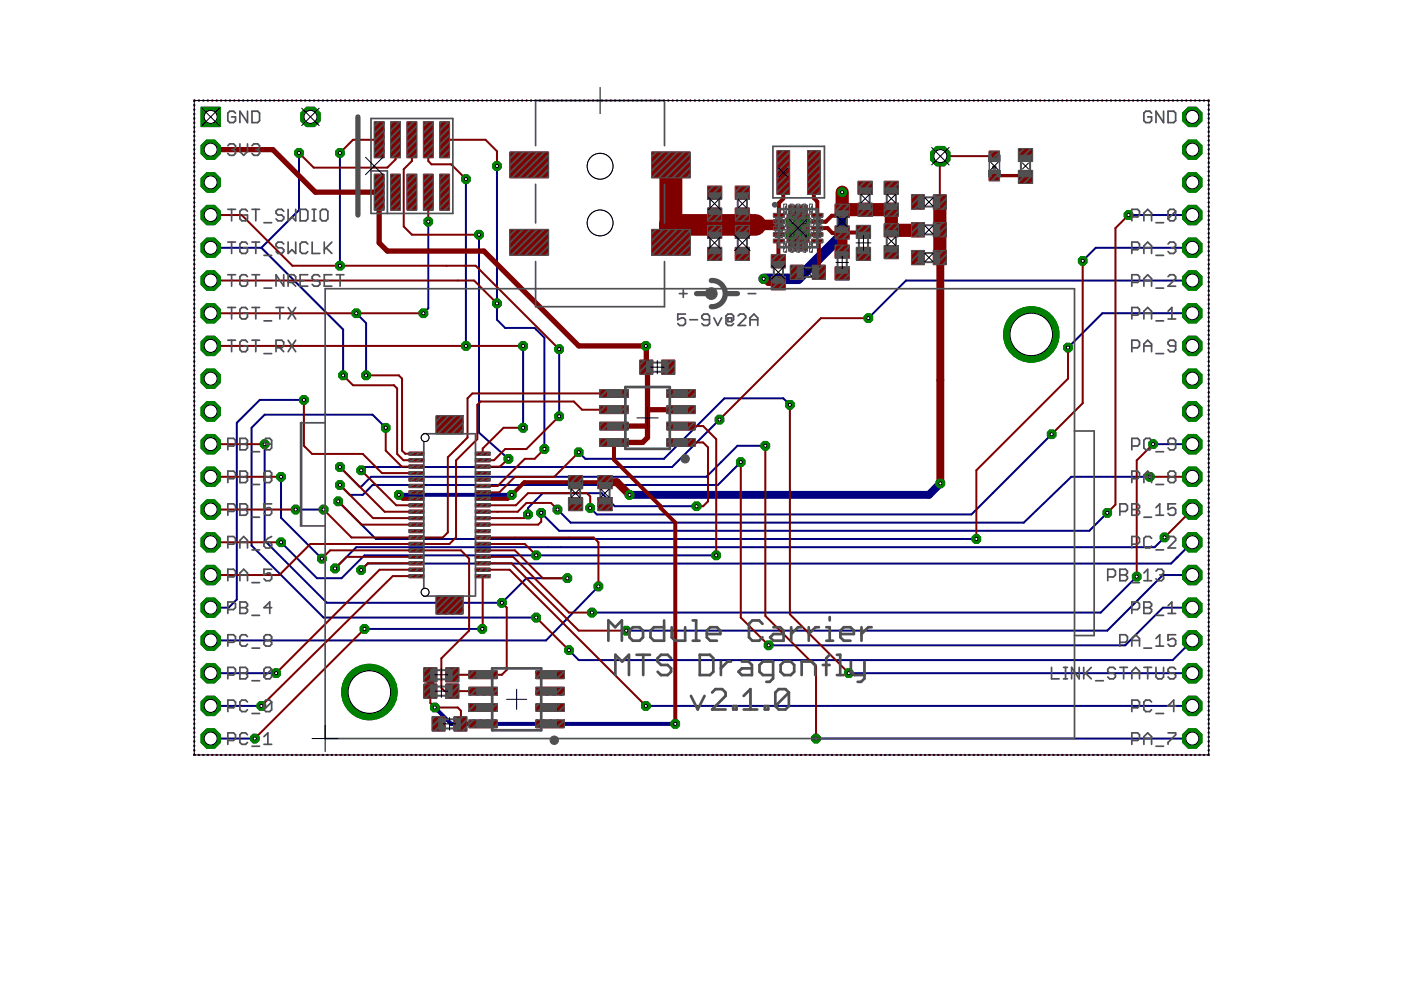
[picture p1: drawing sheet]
<svg xmlns="http://www.w3.org/2000/svg" width="297mm" height="210mm" viewBox="0 0 297 210" stroke-linecap="round" stroke-linejoin="round" font-family="sans-serif">
<path d="M84.6 104.9h23.9M92.2 150l3.5 3.5h47.5" fill="none" stroke="#000080" stroke-width=".85"/>
<g fill="none" stroke="#000080" stroke-width=".42">
<path d="M41.2 22.2v.2M41.2 23.2v.1M41.2 24.1v.1M41.2 25.1v.1M41.2 26v.1M41.2 26.9v.2M41.2 27.9v.1M41.2 28.8v.1M41.2 29.7v.1M41.2 30.7v.1M41.2 31.6v.1M41.2 32.6v.1"/>
<path d="M41.2 33.5v.1M41.2 34.4v.1M41.2 35.4v.1M41.2 36.3v.1M41.2 37.3h.1M41.2 38.2v.1M41.2 39.1v.1M41.3 21.3l-.1 .1M42.1 21.3h.1M43.1 21.3h.1M44 21.3h.1M45 21.3h.1"/>
<path d="M45.9 21.3h.1M46.8 21.3h.1M47.8 21.3h.1M48.7 21.3h.1M49.6 21.3h.1M50.6 21.3h.1M51.5 21.3h.1M52.5 21.3h.1M53.4 21.3h.1M54.3 21.3h.1M55.3 21.3h.1M56.2 21.3h.1"/>
<path d="M57.1 21.3h.2M58.1 21.3h.1M59 21.3h.1M60 21.3h.1M60.9 21.3h.1M61.8 21.3h.2M62.8 21.3h.1M63.4 32.4v12.2l-8 7.9M63.7 21.3h.1M64.7 21.3h.1M65.6 21.3h.1M66.5 21.3h.2"/>
<path d="M67.5 21.3h.1M68.4 21.3h.1M69.4 21.3h.1M70.3 21.3h.1M71.2 21.3h.1M72.1 32.4v23.9M72.2 21.3h.1M73.1 21.3h.1M74 21.3h.1M75 21.3h.1M75.9 21.3h.1M76.9 21.3h.1"/>
<path d="M77.8 21.3h.1M78.7 21.3h.1M79.7 21.3h.1M80.6 21.3h.1M81.6 21.3h.1M82.5 21.3h.1M83.4 21.3h.1M84.4 21.3h.1M85.3 21.3h.1M86.3 21.3h.1M87.2 21.3h.1M88.1 21.3h.1"/>
<path d="M89.1 21.3h.1M90 21.3h.1M91 21.3h.1M91.9 21.3h.1M92.8 21.3h.1M93.8 21.3h.1M94.7 21.3h.1M95.6 21.3h.1M96.6 21.3h.1M97.5 21.3h.1M98.4 21.3h.2M98.8 38v35.3"/>
<path d="M99.4 21.3h.1M100.3 21.3h.1M101.3 21.3h.1M102.2 21.3h.1M103.1 21.3h.2M104.1 21.3h.1M105 21.3h.1M105.4 35.2v32.6l1.7 1.7h6.2l2.1 2.1v23.6M106 21.3h.1M106.9 21.3h.1M107.8 21.3h.1M108.8 21.3h.1"/>
<path d="M109.7 21.3h.1M110.7 21.3h.1M111.6 21.3h.1M112.5 21.3h.1M113.5 21.3h.1M114.4 21.3h.1M115.4 21.3h.1M116.3 21.3h.1M117.2 21.3h.1M118.2 21.3h.1M119.1 21.3h.1M120 21.3h.1"/>
<path d="M121 21.3h.1M121.9 21.3h.1M122.9 21.3h.1M123.8 21.3h.1M124.7 21.3h.1M125.7 21.3h.1M126.6 21.3h.1M127.6 21.3h.1M128.5 21.3h.1M129.4 21.3h.1M130.4 21.3h.1M131.3 21.3h.1"/>
<path d="M132.2 21.3h.2M133.2 21.3h.1M134.1 21.3h.1M135.1 21.3h.1M136 21.3h.1M136.9 21.3h.2M137.9 21.3h.1M138.8 21.3h.1M139.8 21.3h.1M140.7 21.3h.1M141.6 21.3h.2M142.6 21.3h.1"/>
<path d="M143.5 21.3h.1M144.5 21.3h.1M145.4 21.3h.1M146.3 21.3h.1M147.3 21.3h.1M148.2 21.3h.1M149.1 21.3h.1M150.1 21.3h.1M151 21.3h.1M152 21.3h.1M152.9 21.3h.1M153.8 21.3h.1"/>
<path d="M154.8 21.3h.1M155.7 21.3h.1M156.7 21.3h.1M157.6 21.3h.1M158.5 21.3h.1M159.5 21.3h.1M160.4 21.3h.1M161.4 21.3h.1M162.3 21.3h.1M163.2 21.3h.1M164.2 21.3h.1M165.1 21.3h.1"/>
<path d="M166.1 21.3h.1M167 21.3h.1M167.9 21.3h.1M168.9 21.3h.1M169.8 21.3h.1M170.7 21.3h.1M171.7 21.3h.1M172.6 21.3h.1M173.5 21.3h.2M174.5 21.3h.1M175.4 21.3h.1M176.4 21.3h.1"/>
<path d="M177.3 21.3h.1M178.2 21.3h.2M179.2 21.3h.1M180.1 21.3h.1M181.1 21.3h.1M182 21.3h.1M182.9 21.3h.1M183.9 21.3h.1M184.8 21.3h.1M185.8 21.3h.1M186.7 21.3h.1M187.6 21.3h.1"/>
<path d="M188.6 21.3h.1M189.5 21.3h.1M190.5 21.3h.1M191.4 21.3h.1M192.3 21.3h.1M193.3 21.3h.1M194.2 21.3h.1M195.1 21.3h.1M196.1 21.3h.1M197 21.3h.1M198 21.3h.1M198.9 21.3h.1"/>
<path d="M199.8 21.3h.1M200.8 21.3h.1M201.7 21.3h.1M202.6 21.3h.2M203.6 21.3h.1M204.5 21.3h.1M205.5 21.3h.1M206.4 21.3h.1M207.3 21.3h.2M208.3 21.3h.1M209.2 21.3h.1M210.2 21.3h.1"/>
<path d="M211.1 21.3h.1M212 21.3h.2M213 21.3h.1M213.9 21.3h.1M214.9 21.3h.1M215.8 21.3h.1M216.7 21.3h.2M217.7 21.3h.1M218.6 21.3h.1M219.6 21.3h.1M220.5 21.3h.1M221.4 21.3h.1"/>
<path d="M222.4 21.3h.1M223.3 21.3h.1M224.2 21.3h.1M225.2 21.3h.1M226.1 21.3h.1M227.1 21.3h.1M228 21.3h.1M228.9 21.3h.1M229.9 21.3h.1M230.8 21.3h.1M231.8 21.3h.1M232.7 21.3h.1"/>
<path d="M233.6 21.3h.1M234.6 21.3h.1M235.5 21.3h.1M236.5 21.3h.1M237.4 21.3h.1M238.3 21.3h.1M239.3 21.3h.1M240.2 21.3h.1M241.2 21.3h.1M242.1 21.3h.1M243 21.3h.1M244 21.3h.1"/>
<path d="M244.9 21.3h.1M245.8 21.3h.1M246.8 21.3h.1M247.7 21.3h.1M248.6 21.3h.2M249.6 21.3h.1M250.5 21.3h.1M251.5 21.3h.1M252.4 21.3h.1M253.3 21.3h.1M254.3 21.3h.1M255.2 21.3h.1"/>
<path d="M256.2 21.3l.1 .1M256.3 22.2v.2M256.3 23.2v.1M256.3 24.1v.1M256.3 25.1v.1M256.3 26v.1M256.3 26.9v.2M256.3 27.9v.1M256.3 28.8v.1M256.3 29.7v.1M256.3 30.7v.1M256.3 31.6v.1"/>
<path d="M256.3 32.6v.1M256.3 33.5v.1M256.3 34.4v.1M256.3 35.4v.1M256.3 36.3v.1M256.3 37.3h.1M256.3 38.2v.1M256.3 39.1v.1M41.2 40v.2M41.2 41v.1M41.2 41.9v.1M41.2 42.9v.1"/>
<path d="M41.2 43.8v.1M41.2 44.7v.1M41.2 45.7v.1M41.2 46.6v.1M41.2 47.5v.1M41.2 48.5v.1M41.2 49.4v.1M41.2 50.4v.1M41.2 51.3v.1M41.2 52.2v.1M41.2 53.2v.1M41.2 54.1v.1"/>
<path d="M41.2 55v.1M41.2 56v.1M41.2 56.9v.1M41.2 57.8v.2M41.2 58.8v.1M41.2 59.7v.1M44.7 52.5h10.7M55.4 52.5l17.3 17.4v9.7M90.8 47v18.4l-1 1M101.6 49.8v41.9l6.2 5.6M239.3 45.6h13.5M252.8 52.5h-20.5l-2.7 2.8"/>
<path d="M252.8 59.5h-60.7l-8 8M256.3 40v.2M256.3 41v.1M256.3 41.9v.1M256.3 42.9v.1M256.3 43.8v.1M256.3 44.7v.1M256.3 45.7v.1M256.3 46.6v.1M256.3 47.5v.1M256.3 48.5v.1M256.3 49.4v.1"/>
<path d="M256.3 50.4v.1M256.3 51.3v.1M256.3 52.2v.1M256.3 53.2v.1M256.3 54.1v.1M256.3 55v.1M256.3 56v.1M256.3 56.9v.1M256.3 57.8v.2M256.3 58.8v.1M256.3 59.7v.1M41.2 60.7v.1"/>
<path d="M41.2 61.6v.1M41.2 62.5v.1M41.2 63.5v.1M41.2 64.4v.1M41.2 65.3v.1M41.2 66.3v.1M41.2 67.2v.1M41.2 68.2v.1M41.2 69.1v.1M41.2 70v.1M41.2 71v.1M41.2 71.9v.1"/>
<path d="M41.2 72.8v.1M41.2 73.8v.1M41.2 74.7v.1M41.2 75.6v.2M41.2 76.6v.1M41.2 77.5v.1M41.2 78.5v.1M41.2 79.4v.1M75.5 66.4l2.1 2.1v11.1M110.9 73.3v17.4M118.6 74v14.3M252.8 66.4h-19.1l-7.3 7.3"/>
<path d="M256.3 60.7v.1M256.3 61.6v.1M256.3 62.5v.1M256.3 63.5v.1M256.3 64.4v.1M256.3 65.3v.1M256.3 66.3v.1M256.3 67.2v.1M256.3 68.2v.1M256.3 69.1v.1M256.3 70v.1M256.3 71v.1"/>
<path d="M256.3 71.9v.1M256.3 72.8v.1M256.3 73.8v.1M256.3 74.7v.1M256.3 75.6v.2M256.3 76.6v.1M256.3 77.5v.1M256.3 78.5v.1M256.3 79.4v.1M41.2 80.3v.1M41.2 81.3v.1M41.2 82.2v.1"/>
<path d="M41.2 83.1v.1M41.2 84.1v.1M41.2 85v.1M41.2 86v.1M41.2 86.9v.1M41.2 87.8v.1M41.2 88.8v.1M41.2 89.7v.1M41.2 90.6v.1M41.2 91.6v.1M41.2 92.5v.1M41.2 93.5v.1"/>
<path d="M41.2 94.4v.1M41.2 95.3v.1M41.2 96.3v.1M41.2 97.2v.1M41.2 98.1v.1M41.2 99.1v.1M56.1 94.2v20.4l13.2 13.2h37.1l5.2-5.2h8.7M64.4 84.8h-9.3l-4.9 4.8v37.5l-1.7 1.7h-3.8M81.8 90.7l-2.8-2.8h-22.9l-2.8 2.8v25l15.3 15.2h45.1M152.5 89l-10 10h-65.2l-.7 .7M157.1 98l-4.9 4.8h-73.2l-2.1 2.1h-2.8l-2-2.1M162.3 94.5h-5.9l-6.6 6.6h-71.1l-2.1 2.1h-.4l-4.1-4.2"/>
<path d="M167.5 85.8l-1.4-1.3h-12.5l-12.8 12.8h-16.7l-1.4-1.4M223 92.1l-17 17h-79.5l-1.4-1.4M244.5 94.2h8.3M256.3 80.3v.1M256.3 81.3v.1M256.3 82.2v.1M256.3 83.1v.1M256.3 84.1v.1M256.3 85v.1M256.3 86v.1M256.3 86.9v.1M256.3 87.8v.1"/>
<path d="M256.3 88.8v.1M256.3 89.7v.1M256.3 90.6v.1M256.3 91.6v.1M256.3 92.5v.1M256.3 93.5v.1M256.3 94.4v.1M256.3 95.3v.1M256.3 96.3v.1M256.3 97.2v.1M256.3 98.1v.1M256.3 99.1v.1"/>
<path d="M41.2 100v.1M41.2 100.9v.1M41.2 101.9v.1M41.2 102.8v.1M41.2 103.8v.1M41.2 104.7v.1M41.2 105.6v.1M41.2 106.6v.1M41.2 107.5v.1M41.2 108.4v.1M41.2 109.4v.1M41.2 110.3v.1"/>
<path d="M41.2 111.3v.1M41.2 112.2v.1M41.2 113.1v.1M41.2 114.1v.1M41.2 115v.1M41.2 115.9v.1M41.2 116.9v.1M41.2 117.8v.1M41.2 118.7v.2M41.2 119.7v.1M59.6 115l7.6 7.6h5.2l4.9-4.8h74.5M59.6 101.1v8.7l8.6 8.6"/>
<path d="M62.7 108h5.9M71.7 106.3l8 8h127.3M114.7 108.7l3.9 3.8h112.3l3.9-3.8M147.7 107.3h-17.4l-2.7-2.7h-12.5l-3.1 3.1v1.4M243.8 101.1h-16.7l-10 9.7h-96.1l-2.8-2.8M246.9 113.9l-2.1 2.1h-169.3l-4.5 4.5M252.8 115l-4.5 4.5h-170.3l-1.4 1.4M256.3 100v.1M256.3 100.9v.1M256.3 101.9v.1M256.3 102.8v.1M256.3 103.8v.1"/>
<path d="M256.3 104.7v.1M256.3 105.6v.1M256.3 106.6v.1M256.3 107.5v.1M256.3 108.4v.1M256.3 109.4v.1M256.3 110.3v.1M256.3 111.3v.1M256.3 112.2v.1M256.3 113.1v.1M256.3 114.1v.1M256.3 115v.1"/>
<path d="M256.3 115.9v.1M256.3 116.9v.1M256.3 117.8v.1M256.3 118.7v.2M256.3 119.7v.1M41.2 120.6v.1M41.2 121.6v.1M41.2 122.5v.1M41.2 123.4v.1M41.2 124.4v.1M41.2 125.3v.1M41.2 126.2v.1"/>
<path d="M41.2 127.2v.1M41.2 128.1v.1M41.2 129.1v.1M41.2 130v.1M41.2 130.9v.1M41.2 131.9v.1M41.2 132.8v.1M41.2 133.7v.1M41.2 134.7v.1M41.2 135.6v.1M41.2 136.5v.2M41.2 137.5v.1"/>
<path d="M41.2 138.4v.1M41.2 139.4h.1M77.3 133.3h25M126.9 124.3l-11.1 11.5h-71.1M241 122.3l-7.6 7.6h-107.9M252.8 128.8h-6.3l-7.9 8h-75.6M252.8 135.8l-4.2 4.2h-125.9l-2.1-2.1M252.8 121.9h-6.3l-11.7 11.8h-102M256.3 120.6v.1M256.3 121.6v.1M256.3 122.5v.1M256.3 123.4v.1"/>
<path d="M256.3 124.4v.1M256.3 125.3v.1M256.3 126.2v.1M256.3 127.2v.1M256.3 128.1v.1M256.3 129.1v.1M256.3 130v.1M256.3 130.9v.1M256.3 131.9v.1M256.3 132.8v.1M256.3 133.7v.1M256.3 134.7v.1"/>
<path d="M256.3 135.6v.1M256.3 136.5v.2M256.3 137.5v.1M256.3 138.4v.1M256.3 139.4h.1M41.2 160l.1 .1M41.2 140.3v.1M41.2 141.2v.1M41.2 142.2v.1M41.2 143.1v.1M41.2 144v.1M41.2 145v.1"/>
<path d="M41.2 145.9v.1M41.2 146.9v.1M41.2 147.8v.1M41.2 148.7v.1M41.2 149.6v.2M41.2 150.6v.1M41.2 151.5v.1M41.2 152.5v.1M41.2 153.4v.1M41.2 154.3v.2M41.2 155.3v.1M41.2 156.2v.1"/>
<path d="M41.2 157.1v.1M41.2 158.1v.1M41.2 159v.1M44.7 142.7h13.8M44.7 149.7h10.7M44.7 156.6h9.3M136.9 149.7h115.9M173 156.6h79.8M180 142.7h72.8M256.3 160l-.1 .1M256.3 140.3v.1M256.3 141.2v.1"/>
<path d="M256.3 142.2v.1M256.3 143.1v.1M256.3 144v.1M256.3 145v.1M256.3 145.9v.1M256.3 146.9v.1M256.3 147.8v.1M256.3 148.7v.1M256.3 149.6v.2M256.3 150.6v.1M256.3 151.5v.1M256.3 152.5v.1"/>
<path d="M256.3 153.4v.1M256.3 154.3v.2M256.3 155.3v.1M256.3 156.2v.1M256.3 157.1v.1M256.3 158.1v.1M256.3 159v.1M42.1 160.1h.1M43.1 160.1h.1M44 160.1h.1M45 160.1h.1M45.9 160.1h.1"/>
<path d="M46.8 160.1h.1M47.8 160.1h.1M48.7 160.1h.1M49.6 160.1h.1M50.6 160.1h.1M51.5 160.1h.1M52.5 160.1h.1M53.4 160.1h.1M54.3 160.1h.1M55.3 160.1h.1M56.2 160.1h.1M57.1 160.1h.2"/>
<path d="M58.1 160.1h.1M59 160.1h.1M60 160.1h.1M60.9 160.1h.1M61.8 160.1h.2M62.8 160.1h.1M63.7 160.1h.1M64.7 160.1h.1M65.6 160.1h.1M66.5 160.1h.2M67.5 160.1h.1M68.4 160.1h.1"/>
<path d="M69.4 160.1h.1M70.3 160.1h.1M71.2 160.1h.1M72.2 160.1h.1M73.1 160.1h.1M74 160.1h.1M75 160.1h.1M75.9 160.1h.1M76.9 160.1h.1M77.8 160.1h.1M78.7 160.1h.1M79.7 160.1h.1"/>
<path d="M80.6 160.1h.1M81.6 160.1h.1M82.5 160.1h.1M83.4 160.1h.1M84.4 160.1h.1M85.3 160.1h.1M86.3 160.1h.1M87.2 160.1h.1M88.1 160.1h.1M89.1 160.1h.1M90 160.1h.1M91 160.1h.1"/>
<path d="M91.9 160.1h.1M92.8 160.1h.1M93.8 160.1h.1M94.7 160.1h.1M95.6 160.1h.1M96.6 160.1h.1M97.5 160.1h.1M98.4 160.1h.2M99.4 160.1h.1M100.3 160.1h.1M101.3 160.1h.1M102.2 160.1h.1"/>
<path d="M103.1 160.1h.2M104.1 160.1h.1M105 160.1h.1M106 160.1h.1M106.9 160.1h.1M107.8 160.1h.1M108.8 160.1h.1M109.7 160.1h.1M110.7 160.1h.1M111.6 160.1h.1M112.5 160.1h.1M113.5 160.1h.1"/>
<path d="M114.4 160.1h.1M115.4 160.1h.1M116.3 160.1h.1M117.2 160.1h.1M118.2 160.1h.1M119.1 160.1h.1M120 160.1h.1M121 160.1h.1M121.9 160.1h.1M122.9 160.1h.1M123.8 160.1h.1M124.7 160.1h.1"/>
<path d="M125.7 160.1h.1M126.6 160.1h.1M127.6 160.1h.1M128.5 160.1h.1M129.4 160.1h.1M130.4 160.1h.1M131.3 160.1h.1M132.2 160.1h.2M133.2 160.1h.1M134.1 160.1h.1M135.1 160.1h.1M136 160.1h.1"/>
<path d="M136.9 160.1h.2M137.9 160.1h.1M138.8 160.1h.1M139.8 160.1h.1M140.7 160.1h.1M141.6 160.1h.2M142.6 160.1h.1M143.5 160.1h.1M144.5 160.1h.1M145.4 160.1h.1M146.3 160.1h.1M147.3 160.1h.1"/>
<path d="M148.2 160.1h.1M149.1 160.1h.1M150.1 160.1h.1M151 160.1h.1M152 160.1h.1M152.9 160.1h.1M153.8 160.1h.1M154.8 160.1h.1M155.7 160.1h.1M156.7 160.1h.1M157.6 160.1h.1M158.5 160.1h.1"/>
<path d="M159.5 160.1h.1M160.4 160.1h.1M161.4 160.1h.1M162.3 160.1h.1M163.2 160.1h.1M164.2 160.1h.1M165.1 160.1h.1M166.1 160.1h.1M167 160.1h.1M167.9 160.1h.1M168.9 160.1h.1M169.8 160.1h.1"/>
<path d="M170.7 160.1h.1M171.7 160.1h.1M172.6 160.1h.1M173.5 160.1h.2M174.5 160.1h.1M175.4 160.1h.1M176.4 160.1h.1M177.3 160.1h.1M178.2 160.1h.2M179.2 160.1h.1M180.1 160.1h.1M181.1 160.1h.1"/>
<path d="M182 160.1h.1M182.9 160.1h.1M183.9 160.1h.1M184.8 160.1h.1M185.8 160.1h.1M186.7 160.1h.1M187.6 160.1h.1M188.6 160.1h.1M189.5 160.1h.1M190.5 160.1h.1M191.4 160.1h.1M192.3 160.1h.1"/>
<path d="M193.3 160.1h.1M194.2 160.1h.1M195.1 160.1h.1M196.1 160.1h.1M197 160.1h.1M198 160.1h.1M198.9 160.1h.1M199.8 160.1h.1M200.8 160.1h.1M201.7 160.1h.1M202.6 160.1h.2M203.6 160.1h.1"/>
<path d="M204.5 160.1h.1M205.5 160.1h.1M206.4 160.1h.1M207.3 160.1h.2M208.3 160.1h.1M209.2 160.1h.1M210.2 160.1h.1M211.1 160.1h.1M212 160.1h.2M213 160.1h.1M213.9 160.1h.1M214.9 160.1h.1"/>
<path d="M215.8 160.1h.1M216.7 160.1h.2M217.7 160.1h.1M218.6 160.1h.1M219.6 160.1h.1M220.5 160.1h.1M221.4 160.1h.1M222.4 160.1h.1M223.3 160.1h.1M224.2 160.1h.1M225.2 160.1h.1M226.1 160.1h.1"/>
<path d="M227.1 160.1h.1M228 160.1h.1M228.9 160.1h.1M229.9 160.1h.1M230.8 160.1h.1M231.8 160.1h.1M232.7 160.1h.1M233.6 160.1h.1M234.6 160.1h.1M235.5 160.1h.1M236.5 160.1h.1M237.4 160.1h.1"/>
<path d="M238.3 160.1h.1M239.3 160.1h.1M240.2 160.1h.1M241.2 160.1h.1M242.1 160.1h.1M243 160.1h.1M244 160.1h.1M244.9 160.1h.1M245.8 160.1h.1M246.8 160.1h.1M247.7 160.1h.1M248.6 160.1h.2"/>
<path d="M249.6 160.1h.1M250.5 160.1h.1M251.5 160.1h.1M252.4 160.1h.1M253.3 160.1h.1M254.3 160.1h.1M255.2 160.1h.1"/>
</g>
<path d="M199.4 102.5l-2.4 2.4h-63.5" fill="none" stroke="#000080" stroke-width="1.7"/>
<path d="M178.6 40.7v9.1l-9.4 9.3h-7.3" fill="none" stroke="#000080" stroke-width="2.2"/>
<circle cx="199.4" cy="33.1" r="2.22" fill="#008000" stroke="#008000" stroke-width=".21"/>
<circle cx="199.4" cy="33.1" r="1.38" fill="#fff" stroke="#000" stroke-width=".21"/>
<circle cx="65.8" cy="24.8" r="2.22" fill="#008000" stroke="#008000" stroke-width=".21"/>
<circle cx="65.8" cy="24.8" r="1.38" fill="#fff" stroke="#000" stroke-width=".21"/>
<circle cx="170.6" cy="47" r="1.1" fill="#008000" stroke="#008000" stroke-width=".21"/>
<circle cx="170.6" cy="47" r=".4" fill="#fff" stroke="#000" stroke-width=".21"/>
<circle cx="169.2" cy="48.4" r="1.1" fill="#008000" stroke="#008000" stroke-width=".21"/>
<circle cx="169.2" cy="48.4" r=".4" fill="#fff" stroke="#000" stroke-width=".21"/>
<circle cx="170.6" cy="49.7" r="1.1" fill="#008000" stroke="#008000" stroke-width=".21"/>
<circle cx="170.6" cy="49.7" r=".4" fill="#fff" stroke="#000" stroke-width=".21"/>
<circle cx="167.8" cy="47" r="1.1" fill="#008000" stroke="#008000" stroke-width=".21"/>
<circle cx="167.8" cy="47" r=".4" fill="#fff" stroke="#000" stroke-width=".21"/>
<circle cx="167.8" cy="49.7" r="1.1" fill="#008000" stroke="#008000" stroke-width=".21"/>
<circle cx="167.8" cy="49.7" r=".4" fill="#fff" stroke="#000" stroke-width=".21"/>
<circle cx="218.7" cy="70.9" r="5.9" fill="#008000" stroke="#008000" stroke-width=".21"/>
<circle cx="218.7" cy="70.9" r="4.5" fill="#fff" stroke="#000" stroke-width=".21"/>
<circle cx="78.3" cy="146.7" r="5.9" fill="#008000" stroke="#008000" stroke-width=".21"/>
<circle cx="78.3" cy="146.7" r="4.5" fill="#fff" stroke="#000" stroke-width=".21"/>
<path d="M42.6 22.7h4.1v4.1h-4.1z" fill="#008000" stroke="#008000" stroke-width=".21"/>
<circle cx="44.7" cy="24.8" r="1.38" fill="#fff" stroke="#000" stroke-width=".21"/>
<circle cx="44.7" cy="31.7" r="2.22" fill="#008000" stroke="#008000" stroke-width=".21"/>
<circle cx="44.7" cy="31.7" r="1.38" fill="#fff" stroke="#000" stroke-width=".21"/>
<circle cx="44.7" cy="38.7" r="2.22" fill="#008000" stroke="#008000" stroke-width=".21"/>
<circle cx="44.7" cy="38.7" r="1.38" fill="#fff" stroke="#000" stroke-width=".21"/>
<circle cx="44.7" cy="45.6" r="2.22" fill="#008000" stroke="#008000" stroke-width=".21"/>
<circle cx="44.7" cy="45.6" r="1.38" fill="#fff" stroke="#000" stroke-width=".21"/>
<circle cx="44.7" cy="52.5" r="2.22" fill="#008000" stroke="#008000" stroke-width=".21"/>
<circle cx="44.7" cy="52.5" r="1.38" fill="#fff" stroke="#000" stroke-width=".21"/>
<circle cx="44.7" cy="59.5" r="2.22" fill="#008000" stroke="#008000" stroke-width=".21"/>
<circle cx="44.7" cy="59.5" r="1.38" fill="#fff" stroke="#000" stroke-width=".21"/>
<circle cx="44.7" cy="66.4" r="2.22" fill="#008000" stroke="#008000" stroke-width=".21"/>
<circle cx="44.7" cy="66.4" r="1.38" fill="#fff" stroke="#000" stroke-width=".21"/>
<circle cx="44.7" cy="73.3" r="2.22" fill="#008000" stroke="#008000" stroke-width=".21"/>
<circle cx="44.7" cy="73.3" r="1.38" fill="#fff" stroke="#000" stroke-width=".21"/>
<circle cx="44.7" cy="80.3" r="2.22" fill="#008000" stroke="#008000" stroke-width=".21"/>
<circle cx="44.7" cy="80.3" r="1.38" fill="#fff" stroke="#000" stroke-width=".21"/>
<circle cx="44.7" cy="87.2" r="2.22" fill="#008000" stroke="#008000" stroke-width=".21"/>
<circle cx="44.7" cy="87.2" r="1.38" fill="#fff" stroke="#000" stroke-width=".21"/>
<circle cx="44.7" cy="94.2" r="2.22" fill="#008000" stroke="#008000" stroke-width=".21"/>
<circle cx="44.7" cy="94.2" r="1.38" fill="#fff" stroke="#000" stroke-width=".21"/>
<circle cx="44.7" cy="101.1" r="2.22" fill="#008000" stroke="#008000" stroke-width=".21"/>
<circle cx="44.7" cy="101.1" r="1.38" fill="#fff" stroke="#000" stroke-width=".21"/>
<circle cx="44.7" cy="108" r="2.22" fill="#008000" stroke="#008000" stroke-width=".21"/>
<circle cx="44.7" cy="108" r="1.38" fill="#fff" stroke="#000" stroke-width=".21"/>
<circle cx="44.7" cy="115" r="2.22" fill="#008000" stroke="#008000" stroke-width=".21"/>
<circle cx="44.7" cy="115" r="1.38" fill="#fff" stroke="#000" stroke-width=".21"/>
<circle cx="44.7" cy="121.9" r="2.22" fill="#008000" stroke="#008000" stroke-width=".21"/>
<circle cx="44.7" cy="121.9" r="1.38" fill="#fff" stroke="#000" stroke-width=".21"/>
<circle cx="44.7" cy="128.8" r="2.22" fill="#008000" stroke="#008000" stroke-width=".21"/>
<circle cx="44.7" cy="128.8" r="1.38" fill="#fff" stroke="#000" stroke-width=".21"/>
<circle cx="44.7" cy="135.8" r="2.22" fill="#008000" stroke="#008000" stroke-width=".21"/>
<circle cx="44.7" cy="135.8" r="1.38" fill="#fff" stroke="#000" stroke-width=".21"/>
<circle cx="44.7" cy="142.7" r="2.22" fill="#008000" stroke="#008000" stroke-width=".21"/>
<circle cx="44.7" cy="142.7" r="1.38" fill="#fff" stroke="#000" stroke-width=".21"/>
<circle cx="44.7" cy="149.7" r="2.22" fill="#008000" stroke="#008000" stroke-width=".21"/>
<circle cx="44.7" cy="149.7" r="1.38" fill="#fff" stroke="#000" stroke-width=".21"/>
<circle cx="44.7" cy="156.6" r="2.22" fill="#008000" stroke="#008000" stroke-width=".21"/>
<circle cx="44.7" cy="156.6" r="1.38" fill="#fff" stroke="#000" stroke-width=".21"/>
<circle cx="252.8" cy="156.6" r="2.22" fill="#008000" stroke="#008000" stroke-width=".21"/>
<circle cx="252.8" cy="156.6" r="1.38" fill="#fff" stroke="#000" stroke-width=".21"/>
<circle cx="252.8" cy="149.7" r="2.22" fill="#008000" stroke="#008000" stroke-width=".21"/>
<circle cx="252.8" cy="149.7" r="1.38" fill="#fff" stroke="#000" stroke-width=".21"/>
<circle cx="252.8" cy="142.7" r="2.22" fill="#008000" stroke="#008000" stroke-width=".21"/>
<circle cx="252.8" cy="142.7" r="1.38" fill="#fff" stroke="#000" stroke-width=".21"/>
<circle cx="252.8" cy="135.8" r="2.22" fill="#008000" stroke="#008000" stroke-width=".21"/>
<circle cx="252.8" cy="135.8" r="1.38" fill="#fff" stroke="#000" stroke-width=".21"/>
<circle cx="252.8" cy="128.8" r="2.22" fill="#008000" stroke="#008000" stroke-width=".21"/>
<circle cx="252.8" cy="128.8" r="1.38" fill="#fff" stroke="#000" stroke-width=".21"/>
<circle cx="252.8" cy="121.9" r="2.22" fill="#008000" stroke="#008000" stroke-width=".21"/>
<circle cx="252.8" cy="121.9" r="1.38" fill="#fff" stroke="#000" stroke-width=".21"/>
<circle cx="252.8" cy="115" r="2.22" fill="#008000" stroke="#008000" stroke-width=".21"/>
<circle cx="252.8" cy="115" r="1.38" fill="#fff" stroke="#000" stroke-width=".21"/>
<circle cx="252.8" cy="108" r="2.22" fill="#008000" stroke="#008000" stroke-width=".21"/>
<circle cx="252.8" cy="108" r="1.38" fill="#fff" stroke="#000" stroke-width=".21"/>
<circle cx="252.8" cy="101.1" r="2.22" fill="#008000" stroke="#008000" stroke-width=".21"/>
<circle cx="252.8" cy="101.1" r="1.38" fill="#fff" stroke="#000" stroke-width=".21"/>
<circle cx="252.8" cy="94.2" r="2.22" fill="#008000" stroke="#008000" stroke-width=".21"/>
<circle cx="252.8" cy="94.2" r="1.38" fill="#fff" stroke="#000" stroke-width=".21"/>
<circle cx="252.8" cy="87.2" r="2.22" fill="#008000" stroke="#008000" stroke-width=".21"/>
<circle cx="252.8" cy="87.2" r="1.38" fill="#fff" stroke="#000" stroke-width=".21"/>
<circle cx="252.8" cy="80.3" r="2.22" fill="#008000" stroke="#008000" stroke-width=".21"/>
<circle cx="252.8" cy="80.3" r="1.38" fill="#fff" stroke="#000" stroke-width=".21"/>
<circle cx="252.8" cy="73.3" r="2.22" fill="#008000" stroke="#008000" stroke-width=".21"/>
<circle cx="252.8" cy="73.3" r="1.38" fill="#fff" stroke="#000" stroke-width=".21"/>
<circle cx="252.8" cy="66.4" r="2.22" fill="#008000" stroke="#008000" stroke-width=".21"/>
<circle cx="252.8" cy="66.4" r="1.38" fill="#fff" stroke="#000" stroke-width=".21"/>
<circle cx="252.8" cy="59.5" r="2.22" fill="#008000" stroke="#008000" stroke-width=".21"/>
<circle cx="252.8" cy="59.5" r="1.38" fill="#fff" stroke="#000" stroke-width=".21"/>
<circle cx="252.8" cy="52.5" r="2.22" fill="#008000" stroke="#008000" stroke-width=".21"/>
<circle cx="252.8" cy="52.5" r="1.38" fill="#fff" stroke="#000" stroke-width=".21"/>
<circle cx="252.8" cy="45.6" r="2.22" fill="#008000" stroke="#008000" stroke-width=".21"/>
<circle cx="252.8" cy="45.6" r="1.38" fill="#fff" stroke="#000" stroke-width=".21"/>
<circle cx="252.8" cy="38.7" r="2.22" fill="#008000" stroke="#008000" stroke-width=".21"/>
<circle cx="252.8" cy="38.7" r="1.38" fill="#fff" stroke="#000" stroke-width=".21"/>
<circle cx="252.8" cy="31.7" r="2.22" fill="#008000" stroke="#008000" stroke-width=".21"/>
<circle cx="252.8" cy="31.7" r="1.38" fill="#fff" stroke="#000" stroke-width=".21"/>
<circle cx="252.8" cy="24.8" r="2.22" fill="#008000" stroke="#008000" stroke-width=".21"/>
<circle cx="252.8" cy="24.8" r="1.38" fill="#fff" stroke="#000" stroke-width=".21"/>
<circle cx="92.2" cy="150" r=".99" fill="#008000" stroke="#008000" stroke-width=".21"/>
<circle cx="92.2" cy="150" r=".34" fill="#fff" stroke="#000" stroke-width=".21"/>
<circle cx="136.9" cy="73.3" r=".99" fill="#008000" stroke="#008000" stroke-width=".21"/>
<circle cx="136.9" cy="73.3" r=".34" fill="#fff" stroke="#000" stroke-width=".21"/>
<circle cx="143.2" cy="153.5" r=".99" fill="#008000" stroke="#008000" stroke-width=".21"/>
<circle cx="143.2" cy="153.5" r=".34" fill="#fff" stroke="#000" stroke-width=".21"/>
<circle cx="118.6" cy="88.3" r=".99" fill="#008000" stroke="#008000" stroke-width=".21"/>
<circle cx="118.6" cy="88.3" r=".34" fill="#fff" stroke="#000" stroke-width=".21"/>
<circle cx="118.6" cy="74" r=".99" fill="#008000" stroke="#008000" stroke-width=".21"/>
<circle cx="118.6" cy="74" r=".34" fill="#fff" stroke="#000" stroke-width=".21"/>
<circle cx="72.1" cy="32.4" r=".99" fill="#008000" stroke="#008000" stroke-width=".21"/>
<circle cx="72.1" cy="32.4" r=".34" fill="#fff" stroke="#000" stroke-width=".21"/>
<circle cx="72.1" cy="56.3" r=".99" fill="#008000" stroke="#008000" stroke-width=".21"/>
<circle cx="72.1" cy="56.3" r=".34" fill="#fff" stroke="#000" stroke-width=".21"/>
<circle cx="72.7" cy="79.6" r=".99" fill="#008000" stroke="#008000" stroke-width=".21"/>
<circle cx="72.7" cy="79.6" r=".34" fill="#fff" stroke="#000" stroke-width=".21"/>
<circle cx="63.4" cy="32.4" r=".99" fill="#008000" stroke="#008000" stroke-width=".21"/>
<circle cx="63.4" cy="32.4" r=".34" fill="#fff" stroke="#000" stroke-width=".21"/>
<circle cx="77.6" cy="79.6" r=".99" fill="#008000" stroke="#008000" stroke-width=".21"/>
<circle cx="77.6" cy="79.6" r=".34" fill="#fff" stroke="#000" stroke-width=".21"/>
<circle cx="75.5" cy="66.4" r=".99" fill="#008000" stroke="#008000" stroke-width=".21"/>
<circle cx="75.5" cy="66.4" r=".34" fill="#fff" stroke="#000" stroke-width=".21"/>
<circle cx="90.8" cy="47" r=".99" fill="#008000" stroke="#008000" stroke-width=".21"/>
<circle cx="90.8" cy="47" r=".34" fill="#fff" stroke="#000" stroke-width=".21"/>
<circle cx="89.8" cy="66.4" r=".99" fill="#008000" stroke="#008000" stroke-width=".21"/>
<circle cx="89.8" cy="66.4" r=".34" fill="#fff" stroke="#000" stroke-width=".21"/>
<circle cx="110.9" cy="90.7" r=".99" fill="#008000" stroke="#008000" stroke-width=".21"/>
<circle cx="110.9" cy="90.7" r=".34" fill="#fff" stroke="#000" stroke-width=".21"/>
<circle cx="110.9" cy="73.3" r=".99" fill="#008000" stroke="#008000" stroke-width=".21"/>
<circle cx="110.9" cy="73.3" r=".34" fill="#fff" stroke="#000" stroke-width=".21"/>
<circle cx="98.8" cy="38" r=".99" fill="#008000" stroke="#008000" stroke-width=".21"/>
<circle cx="98.8" cy="38" r=".34" fill="#fff" stroke="#000" stroke-width=".21"/>
<circle cx="98.8" cy="73.3" r=".99" fill="#008000" stroke="#008000" stroke-width=".21"/>
<circle cx="98.8" cy="73.3" r=".34" fill="#fff" stroke="#000" stroke-width=".21"/>
<circle cx="115.4" cy="95.2" r=".99" fill="#008000" stroke="#008000" stroke-width=".21"/>
<circle cx="115.4" cy="95.2" r=".34" fill="#fff" stroke="#000" stroke-width=".21"/>
<circle cx="105.4" cy="35.2" r=".99" fill="#008000" stroke="#008000" stroke-width=".21"/>
<circle cx="105.4" cy="35.2" r=".34" fill="#fff" stroke="#000" stroke-width=".21"/>
<circle cx="105.4" cy="64.3" r=".99" fill="#008000" stroke="#008000" stroke-width=".21"/>
<circle cx="105.4" cy="64.3" r=".34" fill="#fff" stroke="#000" stroke-width=".21"/>
<circle cx="108.5" cy="104.9" r=".99" fill="#008000" stroke="#008000" stroke-width=".21"/>
<circle cx="108.5" cy="104.9" r=".34" fill="#fff" stroke="#000" stroke-width=".21"/>
<circle cx="84.6" cy="104.9" r=".99" fill="#008000" stroke="#008000" stroke-width=".21"/>
<circle cx="84.6" cy="104.9" r=".34" fill="#fff" stroke="#000" stroke-width=".21"/>
<circle cx="133.5" cy="104.9" r=".99" fill="#008000" stroke="#008000" stroke-width=".21"/>
<circle cx="133.5" cy="104.9" r=".34" fill="#fff" stroke="#000" stroke-width=".21"/>
<circle cx="199.4" cy="102.5" r=".99" fill="#008000" stroke="#008000" stroke-width=".21"/>
<circle cx="199.4" cy="102.5" r=".34" fill="#fff" stroke="#000" stroke-width=".21"/>
<circle cx="178.6" cy="40.7" r=".99" fill="#008000" stroke="#008000" stroke-width=".21"/>
<circle cx="178.6" cy="40.7" r=".34" fill="#fff" stroke="#000" stroke-width=".21"/>
<circle cx="161.9" cy="59.1" r=".99" fill="#008000" stroke="#008000" stroke-width=".21"/>
<circle cx="161.9" cy="59.1" r=".34" fill="#fff" stroke="#000" stroke-width=".21"/>
<circle cx="107.8" cy="97.3" r=".99" fill="#008000" stroke="#008000" stroke-width=".21"/>
<circle cx="107.8" cy="97.3" r=".34" fill="#fff" stroke="#000" stroke-width=".21"/>
<circle cx="101.6" cy="49.8" r=".99" fill="#008000" stroke="#008000" stroke-width=".21"/>
<circle cx="101.6" cy="49.8" r=".34" fill="#fff" stroke="#000" stroke-width=".21"/>
<circle cx="68.6" cy="108" r=".99" fill="#008000" stroke="#008000" stroke-width=".21"/>
<circle cx="68.6" cy="108" r=".34" fill="#fff" stroke="#000" stroke-width=".21"/>
<circle cx="62.7" cy="108" r=".99" fill="#008000" stroke="#008000" stroke-width=".21"/>
<circle cx="62.7" cy="108" r=".34" fill="#fff" stroke="#000" stroke-width=".21"/>
<circle cx="113.7" cy="117.8" r=".99" fill="#008000" stroke="#008000" stroke-width=".21"/>
<circle cx="113.7" cy="117.8" r=".34" fill="#fff" stroke="#000" stroke-width=".21"/>
<circle cx="59.6" cy="115" r=".99" fill="#008000" stroke="#008000" stroke-width=".21"/>
<circle cx="59.6" cy="115" r=".34" fill="#fff" stroke="#000" stroke-width=".21"/>
<circle cx="151.8" cy="117.8" r=".99" fill="#008000" stroke="#008000" stroke-width=".21"/>
<circle cx="151.8" cy="117.8" r=".34" fill="#fff" stroke="#000" stroke-width=".21"/>
<circle cx="68.2" cy="118.4" r=".99" fill="#008000" stroke="#008000" stroke-width=".21"/>
<circle cx="68.2" cy="118.4" r=".34" fill="#fff" stroke="#000" stroke-width=".21"/>
<circle cx="59.6" cy="101.1" r=".99" fill="#008000" stroke="#008000" stroke-width=".21"/>
<circle cx="59.6" cy="101.1" r=".34" fill="#fff" stroke="#000" stroke-width=".21"/>
<circle cx="120.3" cy="122.6" r=".99" fill="#008000" stroke="#008000" stroke-width=".21"/>
<circle cx="120.3" cy="122.6" r=".34" fill="#fff" stroke="#000" stroke-width=".21"/>
<circle cx="56.1" cy="94.2" r=".99" fill="#008000" stroke="#008000" stroke-width=".21"/>
<circle cx="56.1" cy="94.2" r=".34" fill="#fff" stroke="#000" stroke-width=".21"/>
<circle cx="106.4" cy="127.8" r=".99" fill="#008000" stroke="#008000" stroke-width=".21"/>
<circle cx="106.4" cy="127.8" r=".34" fill="#fff" stroke="#000" stroke-width=".21"/>
<circle cx="58.5" cy="142.7" r=".99" fill="#008000" stroke="#008000" stroke-width=".21"/>
<circle cx="58.5" cy="142.7" r=".34" fill="#fff" stroke="#000" stroke-width=".21"/>
<circle cx="55.4" cy="149.7" r=".99" fill="#008000" stroke="#008000" stroke-width=".21"/>
<circle cx="55.4" cy="149.7" r=".34" fill="#fff" stroke="#000" stroke-width=".21"/>
<circle cx="64.4" cy="84.8" r=".99" fill="#008000" stroke="#008000" stroke-width=".21"/>
<circle cx="64.4" cy="84.8" r=".34" fill="#fff" stroke="#000" stroke-width=".21"/>
<circle cx="125.1" cy="107.7" r=".99" fill="#008000" stroke="#008000" stroke-width=".21"/>
<circle cx="125.1" cy="107.7" r=".34" fill="#fff" stroke="#000" stroke-width=".21"/>
<circle cx="229.6" cy="55.3" r=".99" fill="#008000" stroke="#008000" stroke-width=".21"/>
<circle cx="229.6" cy="55.3" r=".34" fill="#fff" stroke="#000" stroke-width=".21"/>
<circle cx="223" cy="92.1" r=".99" fill="#008000" stroke="#008000" stroke-width=".21"/>
<circle cx="223" cy="92.1" r=".34" fill="#fff" stroke="#000" stroke-width=".21"/>
<circle cx="76.6" cy="99.7" r=".99" fill="#008000" stroke="#008000" stroke-width=".21"/>
<circle cx="76.6" cy="99.7" r=".34" fill="#fff" stroke="#000" stroke-width=".21"/>
<circle cx="184.1" cy="67.5" r=".99" fill="#008000" stroke="#008000" stroke-width=".21"/>
<circle cx="184.1" cy="67.5" r=".34" fill="#fff" stroke="#000" stroke-width=".21"/>
<circle cx="152.5" cy="89" r=".99" fill="#008000" stroke="#008000" stroke-width=".21"/>
<circle cx="152.5" cy="89" r=".34" fill="#fff" stroke="#000" stroke-width=".21"/>
<circle cx="71.7" cy="106.3" r=".99" fill="#008000" stroke="#008000" stroke-width=".21"/>
<circle cx="71.7" cy="106.3" r=".34" fill="#fff" stroke="#000" stroke-width=".21"/>
<circle cx="226.4" cy="73.7" r=".99" fill="#008000" stroke="#008000" stroke-width=".21"/>
<circle cx="226.4" cy="73.7" r=".34" fill="#fff" stroke="#000" stroke-width=".21"/>
<circle cx="207" cy="114.3" r=".99" fill="#008000" stroke="#008000" stroke-width=".21"/>
<circle cx="207" cy="114.3" r=".34" fill="#fff" stroke="#000" stroke-width=".21"/>
<circle cx="81.8" cy="90.7" r=".99" fill="#008000" stroke="#008000" stroke-width=".21"/>
<circle cx="81.8" cy="90.7" r=".34" fill="#fff" stroke="#000" stroke-width=".21"/>
<circle cx="120.6" cy="137.9" r=".99" fill="#008000" stroke="#008000" stroke-width=".21"/>
<circle cx="120.6" cy="137.9" r=".34" fill="#fff" stroke="#000" stroke-width=".21"/>
<circle cx="113.7" cy="130.9" r=".99" fill="#008000" stroke="#008000" stroke-width=".21"/>
<circle cx="113.7" cy="130.9" r=".34" fill="#fff" stroke="#000" stroke-width=".21"/>
<circle cx="122.7" cy="95.9" r=".99" fill="#008000" stroke="#008000" stroke-width=".21"/>
<circle cx="122.7" cy="95.9" r=".34" fill="#fff" stroke="#000" stroke-width=".21"/>
<circle cx="180" cy="142.7" r=".99" fill="#008000" stroke="#008000" stroke-width=".21"/>
<circle cx="180" cy="142.7" r=".34" fill="#fff" stroke="#000" stroke-width=".21"/>
<circle cx="167.5" cy="85.8" r=".99" fill="#008000" stroke="#008000" stroke-width=".21"/>
<circle cx="167.5" cy="85.8" r=".34" fill="#fff" stroke="#000" stroke-width=".21"/>
<circle cx="136.9" cy="149.7" r=".99" fill="#008000" stroke="#008000" stroke-width=".21"/>
<circle cx="136.9" cy="149.7" r=".34" fill="#fff" stroke="#000" stroke-width=".21"/>
<circle cx="72.1" cy="99" r=".99" fill="#008000" stroke="#008000" stroke-width=".21"/>
<circle cx="72.1" cy="99" r=".34" fill="#fff" stroke="#000" stroke-width=".21"/>
<circle cx="162.3" cy="94.5" r=".99" fill="#008000" stroke="#008000" stroke-width=".21"/>
<circle cx="162.3" cy="94.5" r=".34" fill="#fff" stroke="#000" stroke-width=".21"/>
<circle cx="173" cy="156.6" r=".99" fill="#008000" stroke="#008000" stroke-width=".21"/>
<circle cx="173" cy="156.6" r=".34" fill="#fff" stroke="#000" stroke-width=".21"/>
<circle cx="54" cy="156.6" r=".99" fill="#008000" stroke="#008000" stroke-width=".21"/>
<circle cx="54" cy="156.6" r=".34" fill="#fff" stroke="#000" stroke-width=".21"/>
<circle cx="102.3" cy="133.3" r=".99" fill="#008000" stroke="#008000" stroke-width=".21"/>
<circle cx="102.3" cy="133.3" r=".34" fill="#fff" stroke="#000" stroke-width=".21"/>
<circle cx="77.3" cy="133.3" r=".99" fill="#008000" stroke="#008000" stroke-width=".21"/>
<circle cx="77.3" cy="133.3" r=".34" fill="#fff" stroke="#000" stroke-width=".21"/>
<circle cx="71" cy="120.5" r=".99" fill="#008000" stroke="#008000" stroke-width=".21"/>
<circle cx="71" cy="120.5" r=".34" fill="#fff" stroke="#000" stroke-width=".21"/>
<circle cx="246.9" cy="113.9" r=".99" fill="#008000" stroke="#008000" stroke-width=".21"/>
<circle cx="246.9" cy="113.9" r=".34" fill="#fff" stroke="#000" stroke-width=".21"/>
<circle cx="76.6" cy="120.9" r=".99" fill="#008000" stroke="#008000" stroke-width=".21"/>
<circle cx="76.6" cy="120.9" r=".34" fill="#fff" stroke="#000" stroke-width=".21"/>
<circle cx="132.8" cy="133.7" r=".99" fill="#008000" stroke="#008000" stroke-width=".21"/>
<circle cx="132.8" cy="133.7" r=".34" fill="#fff" stroke="#000" stroke-width=".21"/>
<circle cx="125.5" cy="129.9" r=".99" fill="#008000" stroke="#008000" stroke-width=".21"/>
<circle cx="125.5" cy="129.9" r=".34" fill="#fff" stroke="#000" stroke-width=".21"/>
<circle cx="241" cy="122.3" r=".99" fill="#008000" stroke="#008000" stroke-width=".21"/>
<circle cx="241" cy="122.3" r=".34" fill="#fff" stroke="#000" stroke-width=".21"/>
<circle cx="244.5" cy="94.2" r=".99" fill="#008000" stroke="#008000" stroke-width=".21"/>
<circle cx="244.5" cy="94.2" r=".34" fill="#fff" stroke="#000" stroke-width=".21"/>
<circle cx="112" cy="109.1" r=".99" fill="#008000" stroke="#008000" stroke-width=".21"/>
<circle cx="112" cy="109.1" r=".34" fill="#fff" stroke="#000" stroke-width=".21"/>
<circle cx="147.7" cy="107.3" r=".99" fill="#008000" stroke="#008000" stroke-width=".21"/>
<circle cx="147.7" cy="107.3" r=".34" fill="#fff" stroke="#000" stroke-width=".21"/>
<circle cx="114.7" cy="108.7" r=".99" fill="#008000" stroke="#008000" stroke-width=".21"/>
<circle cx="114.7" cy="108.7" r=".34" fill="#fff" stroke="#000" stroke-width=".21"/>
<circle cx="234.8" cy="108.7" r=".99" fill="#008000" stroke="#008000" stroke-width=".21"/>
<circle cx="234.8" cy="108.7" r=".34" fill="#fff" stroke="#000" stroke-width=".21"/>
<circle cx="239.3" cy="45.6" r=".99" fill="#008000" stroke="#008000" stroke-width=".21"/>
<circle cx="239.3" cy="45.6" r=".34" fill="#fff" stroke="#000" stroke-width=".21"/>
<circle cx="126.9" cy="124.3" r=".99" fill="#008000" stroke="#008000" stroke-width=".21"/>
<circle cx="126.9" cy="124.3" r=".34" fill="#fff" stroke="#000" stroke-width=".21"/>
<circle cx="72.1" cy="102.8" r=".99" fill="#008000" stroke="#008000" stroke-width=".21"/>
<circle cx="72.1" cy="102.8" r=".34" fill="#fff" stroke="#000" stroke-width=".21"/>
<circle cx="157.1" cy="98" r=".99" fill="#008000" stroke="#008000" stroke-width=".21"/>
<circle cx="157.1" cy="98" r=".34" fill="#fff" stroke="#000" stroke-width=".21"/>
<circle cx="163" cy="136.8" r=".99" fill="#008000" stroke="#008000" stroke-width=".21"/>
<circle cx="163" cy="136.8" r=".34" fill="#fff" stroke="#000" stroke-width=".21"/>
<circle cx="118.2" cy="108" r=".99" fill="#008000" stroke="#008000" stroke-width=".21"/>
<circle cx="118.2" cy="108" r=".34" fill="#fff" stroke="#000" stroke-width=".21"/>
<circle cx="243.8" cy="101.1" r=".99" fill="#008000" stroke="#008000" stroke-width=".21"/>
<circle cx="243.8" cy="101.1" r=".34" fill="#fff" stroke="#000" stroke-width=".21"/>
<g fill="#800000" stroke="#800000" stroke-width=".21">
<path d="M79.4 36.9h2v7.7h-2z"/>
<path d="M82.8 36.9h2.1v7.7h-2.1z"/>
<path d="M79.4 25.8h2v7.6h-2z"/>
<path d="M82.8 25.8h2.1v7.6h-2.1z"/>
<path d="M86.3 36.9h2.1v7.7h-2.1z"/>
<path d="M86.3 25.8h2.1v7.6h-2.1z"/>
<path d="M89.8 36.9h2v7.7h-2z"/>
<path d="M89.8 25.8h2v7.6h-2z"/>
<path d="M93.2 36.9h2.1v7.7h-2.1z"/>
<path d="M93.2 25.8h2.1v7.6h-2.1z"/>
<path d="M215.9 31.5h3v2.7h-3z"/>
<path d="M215.9 36.1h3v2.8h-3z"/>
<path d="M209.7 36.1h2.2v2.2h-2.2z"/>
<path d="M209.7 32h2.2v2.2h-2.2z"/>
<path d="M126.8 100.9h3v2.7h-3z"/>
<path d="M126.8 105.5h3v2.8h-3z"/>
<path d="M120.5 100.9h3v2.7h-3z"/>
<path d="M120.5 105.5h3v2.8h-3z"/>
<path d="M150 44.1h3v2.8h-3z"/>
<path d="M150 39.5h3v2.7h-3z"/>
<path d="M150 47.8h3v2.7h-3z"/>
<path d="M150 52.5h3v2.7h-3z"/>
<path d="M155.9 47.8h3v2.7h-3z"/>
<path d="M155.9 52.5h3v2.7h-3z"/>
<path d="M155.9 44.1h3v2.8h-3z"/>
<path d="M155.9 39.5h3v2.7h-3z"/>
<path d="M170.5 43.5h.7v9.7h-.7z"/>
<path d="M166.9 45.4h4.6v5.9h-4.6z"/>
<path d="M164 45.3h2.3v.7h-2.3z"/>
<path d="M164 46.6h2.3v.8h-2.3z"/>
<path d="M164 48h2.3v.7h-2.3z"/>
<path d="M164 49.4h2.3v.7h-2.3z"/>
<path d="M164 50.7h2.3v.8h-2.3z"/>
<path d="M172.1 50.7h2.4v.8h-2.4z"/>
<path d="M172.1 49.4h2.4v.7h-2.4z"/>
<path d="M172.1 48h2.4v.7h-2.4z"/>
<path d="M172.1 46.6h2.4v.8h-2.4z"/>
<path d="M172.1 45.3h2.4v.7h-2.4z"/>
<path d="M169.4 43.5h.7v9.7h-.7z"/>
<path d="M168.3 43.5h.7v9.7h-.7z"/>
<path d="M167.2 43.5h.7v9.7h-.7z"/>
<path d="M172.2 56.2h2.8v3h-2.8z"/>
<path d="M167.6 56.2h2.7v3h-2.7z"/>
<path d="M187.5 43.1h3v2.7h-3z"/>
<path d="M187.5 38.4h3v2.8h-3z"/>
<path d="M187.5 47.5h3v2.7h-3z"/>
<path d="M187.5 52.1h3v2.7h-3z"/>
<path d="M181.9 43.1h3v2.7h-3z"/>
<path d="M181.9 38.4h3v2.8h-3z"/>
<path d="M193.3 47.2h2.7v3h-2.7z"/>
<path d="M197.9 47.2h2.7v3h-2.7z"/>
<path d="M197.9 53.1h2.7v3h-2.7z"/>
<path d="M193.3 53.1h2.7v3h-2.7z"/>
<path d="M177.1 52h3v2.7h-3z"/>
<path d="M177.1 56.6h3v2.8h-3z"/>
<path d="M163.5 54h3v2.8h-3z"/>
<path d="M163.5 58.7h3v2.7h-3z"/>
<path d="M177.1 47.9h3v2.8h-3z"/>
<path d="M177.1 43.3h3v2.7h-3z"/>
<path d="M181.6 52.5h3v2.7h-3z"/>
<path d="M181.6 47.8h3v2.7h-3z"/>
<path d="M197.9 41.3h2.7v3h-2.7z"/>
<path d="M193.3 41.3h2.7v3h-2.7z"/>
<path d="M164.7 31.9h2.7v9.3h-2.7z"/>
<path d="M171.2 31.9h2.7v9.3h-2.7z"/>
<path d="M86.7 95.9h3.2v.6h-3.2z"/>
<path d="M86.7 97.2h3.2v.7h-3.2z"/>
<path d="M86.7 98.6h3.2v.7h-3.2z"/>
<path d="M86.7 100h3.2v.6h-3.2z"/>
<path d="M86.7 101.3h3.2v.7h-3.2z"/>
<path d="M86.7 102.7h3.2v.7h-3.2z"/>
<path d="M86.7 104.1h3.2v.6h-3.2z"/>
<path d="M86.7 105.4h3.2v.7h-3.2z"/>
<path d="M86.7 106.8h3.2v.7h-3.2z"/>
<path d="M86.7 108.2h3.2v.6h-3.2z"/>
<path d="M86.7 109.5h3.2v.7h-3.2z"/>
<path d="M86.7 110.9h3.2v.7h-3.2z"/>
<path d="M86.7 112.3h3.2v.6h-3.2z"/>
<path d="M86.7 113.6h3.2v.7h-3.2z"/>
<path d="M86.7 115h3.2v.7h-3.2z"/>
<path d="M86.7 116.4h3.2v.6h-3.2z"/>
<path d="M86.7 117.7h3.2v.7h-3.2z"/>
<path d="M86.7 119.1h3.2v.7h-3.2z"/>
<path d="M86.7 120.5h3.2v.6h-3.2z"/>
<path d="M86.7 121.8h3.2v.7h-3.2z"/>
<path d="M100.8 95.9h3.1v.6h-3.1z"/>
<path d="M100.8 97.2h3.1v.7h-3.1z"/>
<path d="M100.8 98.6h3.1v.7h-3.1z"/>
<path d="M100.8 100h3.1v.6h-3.1z"/>
<path d="M100.8 101.3h3.1v.7h-3.1z"/>
<path d="M100.8 102.7h3.1v.7h-3.1z"/>
<path d="M100.8 105.4h3.1v.7h-3.1z"/>
<path d="M100.8 106.8h3.1v.7h-3.1z"/>
<path d="M100.8 108.2h3.1v.6h-3.1z"/>
<path d="M100.8 109.5h3.1v.7h-3.1z"/>
<path d="M100.8 110.9h3.1v.7h-3.1z"/>
<path d="M100.8 112.3h3.1v.6h-3.1z"/>
<path d="M100.8 113.6h3.1v.7h-3.1z"/>
<path d="M100.8 115h3.1v.7h-3.1z"/>
<path d="M100.8 116.4h3.1v.6h-3.1z"/>
<path d="M100.8 117.7h3.1v.7h-3.1z"/>
<path d="M100.8 119.1h3.1v.7h-3.1z"/>
<path d="M100.8 120.5h3.1v.6h-3.1z"/>
<path d="M100.8 121.8h3.1v.7h-3.1z"/>
<path d="M100.8 104.1h3.1v.6h-3.1z"/>
<path d="M92.5 88.2h5.7v3.8h-5.7z"/>
<path d="M92.5 126.4h5.7v3.8h-5.7z"/>
<path d="M108.1 32.2h8.2v5.5h-8.2z"/>
<path d="M108.1 48.6h8.2v5.5h-8.2z"/>
<path d="M138.1 32.2h8.2v5.5h-8.2z"/>
<path d="M138.1 48.6h8.2v5.5h-8.2z"/>
<path d="M113.6 152.7h6v1.6h-6z"/>
<path d="M113.6 149.2h6v1.6h-6z"/>
<path d="M113.6 145.7h6v1.7h-6z"/>
<path d="M113.6 142.2h6v1.7h-6z"/>
<path d="M99.4 142.2h6v1.7h-6z"/>
<path d="M99.4 145.7h6v1.7h-6z"/>
<path d="M99.4 149.2h6v1.6h-6z"/>
<path d="M99.4 152.7h6v1.6h-6z"/>
<path d="M135.7 76.3h2.7v3.1h-2.7z"/>
<path d="M140.3 76.3h2.8v3.1h-2.8z"/>
<path d="M141.4 93h6v1.6h-6z"/>
<path d="M141.4 89.5h6v1.7h-6z"/>
<path d="M141.4 86h6v1.7h-6z"/>
<path d="M141.4 82.6h6v1.6h-6z"/>
<path d="M127.2 82.6h6v1.6h-6z"/>
<path d="M127.2 86h6v1.7h-6z"/>
<path d="M127.2 89.5h6v1.7h-6z"/>
<path d="M127.2 93h6v1.6h-6z"/>
<path d="M96.2 152h2.8v3h-2.8z"/>
<path d="M91.6 152h2.8v3h-2.8z"/>
<path d="M94.5 145h2.8v3h-2.8z"/>
<path d="M89.9 145h2.7v3h-2.7z"/>
<path d="M94.5 141.6h2.8v3h-2.8z"/>
<path d="M89.9 141.6h2.7v3h-2.7z"/>
</g>
<path d="M44.7 31.7h13.1l9.1 9h13.5v10.8l1.7 1.7h20.5l20.1 20.1h14.2M161.9 59.1l1 1h2.1M137 73.4v4.5M137.3 78.1v14.7l-1.1 1h-6M130.2 90.3h7.1M137.6 86.9h6.8" fill="none" stroke="#800000" stroke-width="1.1"/>
<g fill="none" stroke="#800000" stroke-width=".42">
<path d="M41.2 22.2v.2M41.2 23.2v.1M41.2 24.1v.1M41.2 25.1v.1M41.2 26v.1M41.2 26.9v.2M41.2 27.9v.1M41.2 28.8v.1M41.2 29.7v.1M41.2 30.7v.1M41.2 31.6v.1M41.2 32.6v.1"/>
<path d="M41.2 33.5v.1M41.2 34.4v.1M41.2 35.4v.1M41.2 36.3v.1M41.2 37.3h.1M41.2 38.2v.1M41.2 39.1v.1M41.3 21.3l-.1 .1M42.1 21.3h.1M43.1 21.3h.1M44 21.3h.1M45 21.3h.1"/>
<path d="M45.9 21.3h.1M46.8 21.3h.1M47.8 21.3h.1M48.7 21.3h.1M49.6 21.3h.1M50.6 21.3h.1M51.5 21.3h.1M52.5 21.3h.1M53.4 21.3h.1M54.3 21.3h.1M55.3 21.3h.1M56.2 21.3h.1"/>
<path d="M57.1 21.3h.2M58.1 21.3h.1M59 21.3h.1M60 21.3h.1M60.9 21.3h.1M61.8 21.3h.2M62.8 21.3h.1M63.7 21.3h.1M64.7 21.3h.1M65.6 21.3h.1M66.5 21.3h.2M67.5 21.3h.1"/>
<path d="M68.4 21.3h.1M69.4 21.3h.1M70.3 21.3h.1M71.2 21.3h.1M72.2 21.3h.1M73.1 21.3h.1M74 21.3h.1M75 21.3h.1M75.9 21.3h.1M76.9 21.3h.1M77.8 21.3h.1M78.7 21.3h.1"/>
<path d="M79.7 21.3h.1M80.4 29.6h-5.6l-2.7 2.8M80.6 21.3h.1M81.6 21.3h.1M82.5 21.3h.1M83.4 21.3h.1M83.9 29.6v4.2l-1.8 1.7h-15.6l-3.1-3.1M84.4 21.3h.1M85.3 21.3h.1M86.3 21.3h.1M87.2 21.3h.1M87.3 29.6v4.5l-1.7 1.8v12.1l1.7 1.8h14.3"/>
<path d="M88.1 21.3h.1M89.1 21.3h.1M90 21.3h.1M90.8 29.6v4.5l.7 .7h4.2l3.1 3.2M91 21.3h.1M91.9 21.3h.1M92.8 21.3h.1M93.8 21.3h.1M94.3 29.6h8.6l2.5 2.5v3.1M94.7 21.3h.1M95.6 21.3h.1M96.6 21.3h.1"/>
<path d="M97.5 21.3h.1M98.4 21.3h.2M99.4 21.3h.1M100.3 21.3h.1M101.3 21.3h.1M102.2 21.3h.1M103.1 21.3h.2M104.1 21.3h.1M105 21.3h.1M106 21.3h.1M106.9 21.3h.1M107.8 21.3h.1"/>
<path d="M108.8 21.3h.1M109.7 21.3h.1M110.7 21.3h.1M111.6 21.3h.1M112.5 21.3h.1M113.5 21.3h.1M114.4 21.3h.1M115.4 21.3h.1M116.3 21.3h.1M117.2 21.3h.1M118.2 21.3h.1M119.1 21.3h.1"/>
<path d="M120 21.3h.1M121 21.3h.1M121.9 21.3h.1M122.9 21.3h.1M123.8 21.3h.1M124.7 21.3h.1M125.7 21.3h.1M126.6 21.3h.1M127.6 21.3h.1M128.5 21.3h.1M129.4 21.3h.1M130.4 21.3h.1"/>
<path d="M131.3 21.3h.1M132.2 21.3h.2M133.2 21.3h.1M134.1 21.3h.1M135.1 21.3h.1M136 21.3h.1M136.9 21.3h.2M137.9 21.3h.1M138.8 21.3h.1M139.8 21.3h.1M140.7 21.3h.1M141.6 21.3h.2"/>
<path d="M142.6 21.3h.1M143.5 21.3h.1M144.5 21.3h.1M145.4 21.3h.1M146.3 21.3h.1M147.3 21.3h.1M148.2 21.3h.1M149.1 21.3h.1M150.1 21.3h.1M151 21.3h.1M152 21.3h.1M152.9 21.3h.1"/>
<path d="M153.8 21.3h.1M154.8 21.3h.1M155.7 21.3h.1M156.7 21.3h.1M157.6 21.3h.1M158.5 21.3h.1M159.5 21.3h.1M160.4 21.3h.1M161.4 21.3h.1M162.3 21.3h.1M163.2 21.3h.1M164.2 21.3h.1"/>
<path d="M165.1 21.3h.1M166.1 21.3h.1M167 21.3h.1M167.9 21.3h.1M168.9 21.3h.1M169.8 21.3h.1M170.7 21.3h.1M171.7 21.3h.1M172.6 21.3h.1M173.5 21.3h.2M174.5 21.3h.1M175.4 21.3h.1"/>
<path d="M176.4 21.3h.1M177.3 21.3h.1M178.2 21.3h.2M179.2 21.3h.1M180.1 21.3h.1M181.1 21.3h.1M182 21.3h.1M182.9 21.3h.1M183.9 21.3h.1M184.8 21.3h.1M185.8 21.3h.1M186.7 21.3h.1"/>
<path d="M187.6 21.3h.1M188.6 21.3h.1M189.5 21.3h.1M190.5 21.3h.1M191.4 21.3h.1M192.3 21.3h.1M193.3 21.3h.1M194.2 21.3h.1M195.1 21.3h.1M196.1 21.3h.1M197 21.3h.1M198 21.3h.1"/>
<path d="M198.9 21.3h.1M199.8 21.3h.1M200.8 21.3h.1M201.7 21.3h.1M202.6 21.3h.2M203.6 21.3h.1M204.5 21.3h.1M205.5 21.3h.1M206.4 21.3h.1M207.3 21.3h.2M208.3 21.3h.1M209.2 21.3h.1"/>
<path d="M210.2 21.3h.1M210.8 33.1h-11.4l-.1 9.7M210.8 33.1h.1M211.1 21.3h.1M212 21.3h.2M213 21.3h.1M213.9 21.3h.1M214.9 21.3h.1M215.8 21.3h.1M216.7 21.3h.2M217.7 21.3h.1M218.6 21.3h.1"/>
<path d="M219.6 21.3h.1M220.5 21.3h.1M221.4 21.3h.1M222.4 21.3h.1M223.3 21.3h.1M224.2 21.3h.1M225.2 21.3h.1M226.1 21.3h.1M227.1 21.3h.1M228 21.3h.1M228.9 21.3h.1M229.9 21.3h.1"/>
<path d="M230.8 21.3h.1M231.8 21.3h.1M232.7 21.3h.1M233.6 21.3h.1M234.6 21.3h.1M235.5 21.3h.1M236.5 21.3h.1M237.4 21.3h.1M238.3 21.3h.1M239.3 21.3h.1M240.2 21.3h.1M241.2 21.3h.1"/>
<path d="M242.1 21.3h.1M243 21.3h.1M244 21.3h.1M244.9 21.3h.1M245.8 21.3h.1M246.8 21.3h.1M247.7 21.3h.1M248.6 21.3h.2M249.6 21.3h.1M250.5 21.3h.1M251.5 21.3h.1M252.4 21.3h.1"/>
<path d="M253.3 21.3h.1M254.3 21.3h.1M255.2 21.3h.1M256.2 21.3l.1 .1M256.3 22.2v.2M256.3 23.2v.1M256.3 24.1v.1M256.3 25.1v.1M256.3 26v.1M256.3 26.9v.2M256.3 27.9v.1M256.3 28.8v.1"/>
<path d="M256.3 29.7v.1M256.3 30.7v.1M256.3 31.6v.1M256.3 32.6v.1M256.3 33.5v.1M256.3 34.4v.1M256.3 35.4v.1M256.3 36.3v.1M256.3 37.3h.1M256.3 38.2v.1M256.3 39.1v.1M41.2 40v.2"/>
<path d="M41.2 41v.1M41.2 41.9v.1M41.2 42.9v.1M41.2 43.8v.1M41.2 44.7v.1M41.2 45.7v.1M41.2 46.6v.1M41.2 47.5v.1M41.2 48.5v.1M41.2 49.4v.1M41.2 50.4v.1M41.2 51.3v.1"/>
<path d="M41.2 52.2v.1M41.2 53.2v.1M41.2 54.1v.1M41.2 55v.1M41.2 56v.1M41.2 56.9v.1M41.2 57.8v.2M41.2 58.8v.1M41.2 59.7v.1M44.7 45.6h6.5l10.8 10.7h38.9l17.7 17.7M44.7 59.5h55.8l4.9 4.8M90.8 40.7v6.3"/>
<path d="M165 55.4v.2M167.6 48.4h2.1l.9 .8v.5M170.6 49.7h2.7M170.8 48.4v1.1l-.2 .2M178.8 44.4h.1M178.8 44.4l-.2 .3M229.6 55.3v30.2l-6.6 6.6M239.3 45.6l-2.8 2.8v58.6l-1.7 1.7M256.3 40v.2M256.3 41v.1M256.3 41.9v.1M256.3 42.9v.1"/>
<path d="M256.3 43.8v.1M256.3 44.7v.1M256.3 45.7v.1M256.3 46.6v.1M256.3 47.5v.1M256.3 48.5v.1M256.3 49.4v.1M256.3 50.4v.1M256.3 51.3v.1M256.3 52.2v.1M256.3 53.2v.1M256.3 54.1v.1"/>
<path d="M256.3 55v.1M256.3 56v.1M256.3 56.9v.1M256.3 57.8v.2M256.3 58.8v.1M256.3 59.7v.1M41.2 60.7v.1M41.2 61.6v.1M41.2 62.5v.1M41.2 63.5v.1M41.2 64.4v.1M41.2 65.3v.1"/>
<path d="M41.2 66.3v.1M41.2 67.2v.1M41.2 68.2v.1M41.2 69.1v.1M41.2 70v.1M41.2 71v.1M41.2 71.9v.1M41.2 72.8v.1M41.2 73.8v.1M41.2 74.7v.1M41.2 75.6v.2M41.2 76.6v.1"/>
<path d="M41.2 77.5v.1M41.2 78.5v.1M41.2 79.4v.1M44.7 66.4h45.1M44.7 73.3h66.2M72.7 79.6l2.1 2.1h8.7l.7 .7v13.8l1.3 1.4h2.8M77.6 79.6h7l.6 .7v15.2l.7 .7h2.4M136.9 73.3l.1 .1M137 77.9l.3 .2M184.1 67.5h-10l-21.6 21.5M226.4 73.7v6.6l-19.4 19.4v14.6M256.3 60.7v.1"/>
<path d="M256.3 61.6v.1M256.3 62.5v.1M256.3 63.5v.1M256.3 64.4v.1M256.3 65.3v.1M256.3 66.3v.1M256.3 67.2v.1M256.3 68.2v.1M256.3 69.1v.1M256.3 70v.1M256.3 71v.1M256.3 71.9v.1"/>
<path d="M256.3 72.8v.1M256.3 73.8v.1M256.3 74.7v.1M256.3 75.6v.2M256.3 76.6v.1M256.3 77.5v.1M256.3 78.5v.1M256.3 79.4v.1M41.2 80.3v.1M41.2 81.3v.1M41.2 82.2v.1M41.2 83.1v.1"/>
<path d="M41.2 84.1v.1M41.2 85v.1M41.2 86v.1M41.2 86.9v.1M41.2 87.8v.1M41.2 88.8v.1M41.2 89.7v.1M41.2 90.6v.1M41.2 91.6v.1M41.2 92.5v.1M41.2 93.5v.1M41.2 94.4v.1"/>
<path d="M41.2 95.3v.1M41.2 96.3v.1M41.2 97.2v.1M41.2 98.1v.1M41.2 99.1v.1M44.7 94.2h11.4M64.4 84.8v9.7l1.8 1.7h10.7l4.1 4.1h7.3M72.1 99l9.5 9.5h6.7M76.6 99.7l7.4 7.4h4.3M81.8 90.7v4.8l3.4 3.4h3.1M107.8 97.3l-1.8 1.6h-3.7M110.9 90.7h-4.1l-4.5 4.4v1.1"/>
<path d="M115.4 95.2l-2.1 2.1h-2l-5.8 5.7h-3.2M118.6 88.3l-7 6.9h-4.5l-2.4 2.4h-2.4M122.7 95.9l-5.2 5.2h-8.3l-3.3 3.3h-3.6M130.2 86.9h-6.8l-1.7-1.8h-19.8l-.7 .7v7.3l-4.5 4.5v16.3l-1.4 1.4h-29.5l-6.6 6.6h-14.5M130.2 83.4h-30l-1.1 1.1v8.3l-4.1 4.1v16l-1.1 1.1h-19.4l-5.9-6M137.6 86.9l-.3 .3M144.4 90.3h4.7l2.7 2.8v24.7M144.4 93.8h4.7l1 1v11.5l-1 1h-1.4M157.1 98v32.9l5.9 5.9M162.3 94.5v36.1l10.7 10.7v15.3M167.5 85.8v44.4l12.5 12.5M244.5 94.2l-3.5 3.4v24.7"/>
<path d="M256.3 80.3v.1M256.3 81.3v.1M256.3 82.2v.1M256.3 83.1v.1M256.3 84.1v.1M256.3 85v.1M256.3 86v.1M256.3 86.9v.1M256.3 87.8v.1M256.3 88.8v.1M256.3 89.7v.1M256.3 90.6v.1"/>
<path d="M256.3 91.6v.1M256.3 92.5v.1M256.3 93.5v.1M256.3 94.4v.1M256.3 95.3v.1M256.3 96.3v.1M256.3 97.2v.1M256.3 98.1v.1M256.3 99.1v.1M41.2 100v.1M41.2 100.9v.1M41.2 101.9v.1"/>
<path d="M41.2 102.8v.1M41.2 103.8v.1M41.2 104.7v.1M41.2 105.6v.1M41.2 106.6v.1M41.2 107.5v.1M41.2 108.4v.1M41.2 109.4v.1M41.2 110.3v.1M41.2 111.3v.1M41.2 112.2v.1M41.2 113.1v.1"/>
<path d="M41.2 114.1v.1M41.2 115v.1M41.2 115.9v.1M41.2 116.9v.1M41.2 117.8v.1M41.2 118.7v.2M41.2 119.7v.1M44.7 108h18M44.7 115h14.9M44.7 101.1h14.9M68.2 118.4l1.8-1.7h27.7l1.8 1.7v15.3l-5.9 5.9v6.2l.7 .7h8.1M71.7 106.3l4.9 4.9h11.7"/>
<path d="M72.1 102.8l7 7.1h9.2M88.3 118.1h-14.8l-2.5 2.4M88.3 119.4h-10.3l-1.4 1.5M102.3 114h23.6l1 1v9.3M102.3 115.3h9l2.4 2.5M102.3 116.7h6.9l5.9 5.9h5.2M102.3 107.1h7.1l2.6-2.5h12.4l.7 .7v2.4M102.3 118.1h6.5l11.8 11.8h4.9M102.3 119.4h6.1l14.3 14.3h10.1M112 109.1l-.8 .8h-8.9M114.7 108.7v1.9l-.6 .6h-11.8M118.2 108l-1.4-1.4h-5.2l-1.8 1.9h-7.5"/>
<path d="M243.8 101.1h9M252.8 108l-5.9 5.9M256.3 100v.1M256.3 100.9v.1M256.3 101.9v.1M256.3 102.8v.1M256.3 103.8v.1M256.3 104.7v.1M256.3 105.6v.1M256.3 106.6v.1M256.3 107.5v.1M256.3 108.4v.1"/>
<path d="M256.3 109.4v.1M256.3 110.3v.1M256.3 111.3v.1M256.3 112.2v.1M256.3 113.1v.1M256.3 114.1v.1M256.3 115v.1M256.3 115.9v.1M256.3 116.9v.1M256.3 117.8v.1M256.3 118.7v.2M256.3 119.7v.1"/>
<path d="M41.2 120.6v.1M41.2 121.6v.1M41.2 122.5v.1M41.2 123.4v.1M41.2 124.4v.1M41.2 125.3v.1M41.2 126.2v.1M41.2 127.2v.1M41.2 128.1v.1M41.2 129.1v.1M41.2 130v.1M41.2 130.9v.1"/>
<path d="M41.2 131.9v.1M41.2 132.8v.1M41.2 133.7v.1M41.2 134.7v.1M41.2 135.6v.1M41.2 136.5v.2M41.2 137.5v.1M41.2 138.4v.1M41.2 139.4h.1M77.3 133.3l-23.3 23.3M88.3 120.8h-7.8l-22 21.9M88.3 122.2h-5l-27.9 27.5"/>
<path d="M102.3 122.2v11.7v-.6M102.3 120.8h5.8l28.8 28.9M106.4 127.8l1 1v13.2l-1 1.1h-10.5M113.7 130.9l6.9 7M256.3 120.6v.1M256.3 121.6v.1M256.3 122.5v.1M256.3 123.4v.1M256.3 124.4v.1M256.3 125.3v.1M256.3 126.2v.1M256.3 127.2v.1"/>
<path d="M256.3 128.1v.1M256.3 129.1v.1M256.3 130v.1M256.3 130.9v.1M256.3 131.9v.1M256.3 132.8v.1M256.3 133.7v.1M256.3 134.7v.1M256.3 135.6v.1M256.3 136.5v.2M256.3 137.5v.1M256.3 138.4v.1"/>
<path d="M256.3 139.4h.1M41.2 160l.1 .1M41.2 140.3v.1M41.2 141.2v.1M41.2 142.2v.1M41.2 143.1v.1M41.2 144v.1M41.2 145v.1M41.2 145.9v.1M41.2 146.9v.1M41.2 147.8v.1M41.2 148.7v.1"/>
<path d="M41.2 149.6v.2M41.2 150.6v.1M41.2 151.5v.1M41.2 152.5v.1M41.2 153.4v.1M41.2 154.3v.2M41.2 155.3v.1M41.2 156.2v.1M41.2 157.1v.1M41.2 158.1v.1M41.2 159v.1M91.2 146.5v2.6l1 .9h4.8l.7 .7-.1 2.8h4.8"/>
<path d="M256.3 160l-.1 .1M256.3 140.3v.1M256.3 141.2v.1M256.3 142.2v.1M256.3 143.1v.1M256.3 144v.1M256.3 145v.1M256.3 145.9v.1M256.3 146.9v.1M256.3 147.8v.1M256.3 148.7v.1M256.3 149.6v.2"/>
<path d="M256.3 150.6v.1M256.3 151.5v.1M256.3 152.5v.1M256.3 153.4v.1M256.3 154.3v.2M256.3 155.3v.1M256.3 156.2v.1M256.3 157.1v.1M256.3 158.1v.1M256.3 159v.1M42.1 160.1h.1M43.1 160.1h.1"/>
<path d="M44 160.1h.1M45 160.1h.1M45.9 160.1h.1M46.8 160.1h.1M47.8 160.1h.1M48.7 160.1h.1M49.6 160.1h.1M50.6 160.1h.1M51.5 160.1h.1M52.5 160.1h.1M53.4 160.1h.1M54.3 160.1h.1"/>
<path d="M55.3 160.1h.1M56.2 160.1h.1M57.1 160.1h.2M58.1 160.1h.1M59 160.1h.1M60 160.1h.1M60.9 160.1h.1M61.8 160.1h.2M62.8 160.1h.1M63.7 160.1h.1M64.7 160.1h.1M65.6 160.1h.1"/>
<path d="M66.5 160.1h.2M67.5 160.1h.1M68.4 160.1h.1M69.4 160.1h.1M70.3 160.1h.1M71.2 160.1h.1M72.2 160.1h.1M73.1 160.1h.1M74 160.1h.1M75 160.1h.1M75.9 160.1h.1M76.9 160.1h.1"/>
<path d="M77.8 160.1h.1M78.7 160.1h.1M79.7 160.1h.1M80.6 160.1h.1M81.6 160.1h.1M82.5 160.1h.1M83.4 160.1h.1M84.4 160.1h.1M85.3 160.1h.1M86.3 160.1h.1M87.2 160.1h.1M88.1 160.1h.1"/>
<path d="M89.1 160.1h.1M90 160.1h.1M91 160.1h.1M91.9 160.1h.1M92.8 160.1h.1M93.8 160.1h.1M94.7 160.1h.1M95.6 160.1h.1M96.6 160.1h.1M97.5 160.1h.1M98.4 160.1h.2M99.4 160.1h.1"/>
<path d="M100.3 160.1h.1M101.3 160.1h.1M102.2 160.1h.1M103.1 160.1h.2M104.1 160.1h.1M105 160.1h.1M106 160.1h.1M106.9 160.1h.1M107.8 160.1h.1M108.8 160.1h.1M109.7 160.1h.1M110.7 160.1h.1"/>
<path d="M111.6 160.1h.1M112.5 160.1h.1M113.5 160.1h.1M114.4 160.1h.1M115.4 160.1h.1M116.3 160.1h.1M117.2 160.1h.1M118.2 160.1h.1M119.1 160.1h.1M120 160.1h.1M121 160.1h.1M121.9 160.1h.1"/>
<path d="M122.9 160.1h.1M123.8 160.1h.1M124.7 160.1h.1M125.7 160.1h.1M126.6 160.1h.1M127.6 160.1h.1M128.5 160.1h.1M129.4 160.1h.1M130.4 160.1h.1M131.3 160.1h.1M132.2 160.1h.2M133.2 160.1h.1"/>
<path d="M134.1 160.1h.1M135.1 160.1h.1M136 160.1h.1M136.9 160.1h.2M137.9 160.1h.1M138.8 160.1h.1M139.8 160.1h.1M140.7 160.1h.1M141.6 160.1h.2M142.6 160.1h.1M143.5 160.1h.1M144.5 160.1h.1"/>
<path d="M145.4 160.1h.1M146.3 160.1h.1M147.3 160.1h.1M148.2 160.1h.1M149.1 160.1h.1M150.1 160.1h.1M151 160.1h.1M152 160.1h.1M152.9 160.1h.1M153.8 160.1h.1M154.8 160.1h.1M155.7 160.1h.1"/>
<path d="M156.7 160.1h.1M157.6 160.1h.1M158.5 160.1h.1M159.5 160.1h.1M160.4 160.1h.1M161.4 160.1h.1M162.3 160.1h.1M163.2 160.1h.1M164.2 160.1h.1M165.1 160.1h.1M166.1 160.1h.1M167 160.1h.1"/>
<path d="M167.9 160.1h.1M168.9 160.1h.1M169.8 160.1h.1M170.7 160.1h.1M171.7 160.1h.1M172.6 160.1h.1M173.5 160.1h.2M174.5 160.1h.1M175.4 160.1h.1M176.4 160.1h.1M177.3 160.1h.1M178.2 160.1h.2"/>
<path d="M179.2 160.1h.1M180.1 160.1h.1M181.1 160.1h.1M182 160.1h.1M182.9 160.1h.1M183.9 160.1h.1M184.8 160.1h.1M185.8 160.1h.1M186.7 160.1h.1M187.6 160.1h.1M188.6 160.1h.1M189.5 160.1h.1"/>
<path d="M190.5 160.1h.1M191.4 160.1h.1M192.3 160.1h.1M193.3 160.1h.1M194.2 160.1h.1M195.1 160.1h.1M196.1 160.1h.1M197 160.1h.1M198 160.1h.1M198.9 160.1h.1M199.8 160.1h.1M200.8 160.1h.1"/>
<path d="M201.7 160.1h.1M202.6 160.1h.2M203.6 160.1h.1M204.5 160.1h.1M205.5 160.1h.1M206.4 160.1h.1M207.3 160.1h.2M208.3 160.1h.1M209.2 160.1h.1M210.2 160.1h.1M211.1 160.1h.1M212 160.1h.2"/>
<path d="M213 160.1h.1M213.9 160.1h.1M214.9 160.1h.1M215.8 160.1h.1M216.7 160.1h.2M217.7 160.1h.1M218.6 160.1h.1M219.6 160.1h.1M220.5 160.1h.1M221.4 160.1h.1M222.4 160.1h.1M223.3 160.1h.1"/>
<path d="M224.2 160.1h.1M225.2 160.1h.1M226.1 160.1h.1M227.1 160.1h.1M228 160.1h.1M228.9 160.1h.1M229.9 160.1h.1M230.8 160.1h.1M231.8 160.1h.1M232.7 160.1h.1M233.6 160.1h.1M234.6 160.1h.1"/>
<path d="M235.5 160.1h.1M236.5 160.1h.1M237.4 160.1h.1M238.3 160.1h.1M239.3 160.1h.1M240.2 160.1h.1M241.2 160.1h.1M242.1 160.1h.1M243 160.1h.1M244 160.1h.1M244.9 160.1h.1M245.8 160.1h.1"/>
<path d="M246.8 160.1h.1M247.7 160.1h.1M248.6 160.1h.2M249.6 160.1h.1M250.5 160.1h.1M251.5 160.1h.1M252.4 160.1h.1M253.3 160.1h.1M254.3 160.1h.1M255.2 160.1h.1"/>
</g>
<path d="M199.3 54.6l.1 47.9M128.3 102.2h2.5l2.7 2.7M91.2 143.1v3.4" fill="none" stroke="#800000" stroke-width="1.7"/>
<path d="M166.1 36.6v5.5l-1 1v2.5M172.6 36.6v5.4l.7 .8v2.8M165.1 51.1l-.1 5.4M173.3 51.1l.3 .3v6.3M173.3 48.4h2.2l1 1 6.4-.1 .2-.1M178.6 44.2v1.5h-2.3l-1.2 1.3h-1.8M130.2 93.8v3.7l9.9 9.8v.4l3.1 3.1v42.7M84.6 104.9l.8 .9h2.9M128.3 102.2h-17.1l-3.6 3.6h-5.3" fill="none" stroke="#800000" stroke-width=".85"/>
<path d="M178.6 40.7v3.5l.2 .2h10.2v4.4l5.6-.1M199.3 42.8v11.8" fill="none" stroke="#800000" stroke-width="2.8"/>
<path d="M160.2 47.7h4.8M178.6 49.3v4" fill="none" stroke="#800000" stroke-width="2.2"/>
<path d="M210.8 37.2h6.6v.3M142.1 47.7h9.1M151.2 47.7l6.6 .1M151.2 47.7v-2.2h.3v3.7M157.4 45.5h1.4v2.3h-1M157.8 47.8v1.4h-.4M159.6 47.7h.6M165 47.7h.1M165.1 47v1.4" fill="none" stroke="#800000" stroke-width=".7"/>
<path d="M142.1 47.7h18.1" fill="none" stroke="#800000" stroke-width="4.6"/>
<path d="M142.2 35v16.4M142.1 47.7h.1" fill="none" stroke="#800000" stroke-width="4.9"/>
<circle cx="199.4" cy="33.1" r="2.22" fill="#008000" stroke="#008000" stroke-width=".21"/>
<circle cx="199.4" cy="33.1" r="1.38" fill="#fff" stroke="#000" stroke-width=".21"/>
<circle cx="65.8" cy="24.8" r="2.22" fill="#008000" stroke="#008000" stroke-width=".21"/>
<circle cx="65.8" cy="24.8" r="1.38" fill="#fff" stroke="#000" stroke-width=".21"/>
<circle cx="170.6" cy="47" r="1.1" fill="#008000" stroke="#008000" stroke-width=".21"/>
<circle cx="170.6" cy="47" r=".4" fill="#fff" stroke="#000" stroke-width=".21"/>
<circle cx="169.2" cy="48.4" r="1.1" fill="#008000" stroke="#008000" stroke-width=".21"/>
<circle cx="169.2" cy="48.4" r=".4" fill="#fff" stroke="#000" stroke-width=".21"/>
<circle cx="170.6" cy="49.7" r="1.1" fill="#008000" stroke="#008000" stroke-width=".21"/>
<circle cx="170.6" cy="49.7" r=".4" fill="#fff" stroke="#000" stroke-width=".21"/>
<circle cx="167.8" cy="47" r="1.1" fill="#008000" stroke="#008000" stroke-width=".21"/>
<circle cx="167.8" cy="47" r=".4" fill="#fff" stroke="#000" stroke-width=".21"/>
<circle cx="167.8" cy="49.7" r="1.1" fill="#008000" stroke="#008000" stroke-width=".21"/>
<circle cx="167.8" cy="49.7" r=".4" fill="#fff" stroke="#000" stroke-width=".21"/>
<circle cx="218.7" cy="70.9" r="5.9" fill="#008000" stroke="#008000" stroke-width=".21"/>
<circle cx="218.7" cy="70.9" r="4.5" fill="#fff" stroke="#000" stroke-width=".21"/>
<circle cx="78.3" cy="146.7" r="5.9" fill="#008000" stroke="#008000" stroke-width=".21"/>
<circle cx="78.3" cy="146.7" r="4.5" fill="#fff" stroke="#000" stroke-width=".21"/>
<path d="M42.6 22.7h4.1v4.1h-4.1z" fill="#008000" stroke="#008000" stroke-width=".21"/>
<circle cx="44.7" cy="24.8" r="1.38" fill="#fff" stroke="#000" stroke-width=".21"/>
<circle cx="44.7" cy="31.7" r="2.22" fill="#008000" stroke="#008000" stroke-width=".21"/>
<circle cx="44.7" cy="31.7" r="1.38" fill="#fff" stroke="#000" stroke-width=".21"/>
<circle cx="44.7" cy="38.7" r="2.22" fill="#008000" stroke="#008000" stroke-width=".21"/>
<circle cx="44.7" cy="38.7" r="1.38" fill="#fff" stroke="#000" stroke-width=".21"/>
<circle cx="44.7" cy="45.6" r="2.22" fill="#008000" stroke="#008000" stroke-width=".21"/>
<circle cx="44.7" cy="45.6" r="1.38" fill="#fff" stroke="#000" stroke-width=".21"/>
<circle cx="44.7" cy="52.5" r="2.22" fill="#008000" stroke="#008000" stroke-width=".21"/>
<circle cx="44.7" cy="52.5" r="1.38" fill="#fff" stroke="#000" stroke-width=".21"/>
<circle cx="44.7" cy="59.5" r="2.22" fill="#008000" stroke="#008000" stroke-width=".21"/>
<circle cx="44.7" cy="59.5" r="1.38" fill="#fff" stroke="#000" stroke-width=".21"/>
<circle cx="44.7" cy="66.4" r="2.22" fill="#008000" stroke="#008000" stroke-width=".21"/>
<circle cx="44.7" cy="66.4" r="1.38" fill="#fff" stroke="#000" stroke-width=".21"/>
<circle cx="44.7" cy="73.3" r="2.22" fill="#008000" stroke="#008000" stroke-width=".21"/>
<circle cx="44.7" cy="73.3" r="1.38" fill="#fff" stroke="#000" stroke-width=".21"/>
<circle cx="44.7" cy="80.3" r="2.22" fill="#008000" stroke="#008000" stroke-width=".21"/>
<circle cx="44.7" cy="80.3" r="1.38" fill="#fff" stroke="#000" stroke-width=".21"/>
<circle cx="44.7" cy="87.2" r="2.22" fill="#008000" stroke="#008000" stroke-width=".21"/>
<circle cx="44.7" cy="87.2" r="1.38" fill="#fff" stroke="#000" stroke-width=".21"/>
<circle cx="44.7" cy="94.2" r="2.22" fill="#008000" stroke="#008000" stroke-width=".21"/>
<circle cx="44.7" cy="94.2" r="1.38" fill="#fff" stroke="#000" stroke-width=".21"/>
<circle cx="44.7" cy="101.1" r="2.22" fill="#008000" stroke="#008000" stroke-width=".21"/>
<circle cx="44.7" cy="101.1" r="1.38" fill="#fff" stroke="#000" stroke-width=".21"/>
<circle cx="44.7" cy="108" r="2.22" fill="#008000" stroke="#008000" stroke-width=".21"/>
<circle cx="44.7" cy="108" r="1.38" fill="#fff" stroke="#000" stroke-width=".21"/>
<circle cx="44.7" cy="115" r="2.22" fill="#008000" stroke="#008000" stroke-width=".21"/>
<circle cx="44.7" cy="115" r="1.38" fill="#fff" stroke="#000" stroke-width=".21"/>
<circle cx="44.7" cy="121.9" r="2.22" fill="#008000" stroke="#008000" stroke-width=".21"/>
<circle cx="44.7" cy="121.9" r="1.38" fill="#fff" stroke="#000" stroke-width=".21"/>
<circle cx="44.7" cy="128.8" r="2.22" fill="#008000" stroke="#008000" stroke-width=".21"/>
<circle cx="44.7" cy="128.8" r="1.38" fill="#fff" stroke="#000" stroke-width=".21"/>
<circle cx="44.7" cy="135.8" r="2.22" fill="#008000" stroke="#008000" stroke-width=".21"/>
<circle cx="44.7" cy="135.8" r="1.38" fill="#fff" stroke="#000" stroke-width=".21"/>
<circle cx="44.7" cy="142.7" r="2.22" fill="#008000" stroke="#008000" stroke-width=".21"/>
<circle cx="44.7" cy="142.7" r="1.38" fill="#fff" stroke="#000" stroke-width=".21"/>
<circle cx="44.7" cy="149.7" r="2.22" fill="#008000" stroke="#008000" stroke-width=".21"/>
<circle cx="44.7" cy="149.7" r="1.38" fill="#fff" stroke="#000" stroke-width=".21"/>
<circle cx="44.7" cy="156.6" r="2.22" fill="#008000" stroke="#008000" stroke-width=".21"/>
<circle cx="44.7" cy="156.6" r="1.38" fill="#fff" stroke="#000" stroke-width=".21"/>
<circle cx="252.8" cy="156.6" r="2.22" fill="#008000" stroke="#008000" stroke-width=".21"/>
<circle cx="252.8" cy="156.6" r="1.38" fill="#fff" stroke="#000" stroke-width=".21"/>
<circle cx="252.8" cy="149.7" r="2.22" fill="#008000" stroke="#008000" stroke-width=".21"/>
<circle cx="252.8" cy="149.7" r="1.38" fill="#fff" stroke="#000" stroke-width=".21"/>
<circle cx="252.8" cy="142.7" r="2.22" fill="#008000" stroke="#008000" stroke-width=".21"/>
<circle cx="252.8" cy="142.7" r="1.38" fill="#fff" stroke="#000" stroke-width=".21"/>
<circle cx="252.8" cy="135.8" r="2.22" fill="#008000" stroke="#008000" stroke-width=".21"/>
<circle cx="252.8" cy="135.8" r="1.38" fill="#fff" stroke="#000" stroke-width=".21"/>
<circle cx="252.8" cy="128.8" r="2.22" fill="#008000" stroke="#008000" stroke-width=".21"/>
<circle cx="252.8" cy="128.8" r="1.38" fill="#fff" stroke="#000" stroke-width=".21"/>
<circle cx="252.8" cy="121.9" r="2.22" fill="#008000" stroke="#008000" stroke-width=".21"/>
<circle cx="252.8" cy="121.9" r="1.38" fill="#fff" stroke="#000" stroke-width=".21"/>
<circle cx="252.8" cy="115" r="2.22" fill="#008000" stroke="#008000" stroke-width=".21"/>
<circle cx="252.8" cy="115" r="1.38" fill="#fff" stroke="#000" stroke-width=".21"/>
<circle cx="252.8" cy="108" r="2.22" fill="#008000" stroke="#008000" stroke-width=".21"/>
<circle cx="252.8" cy="108" r="1.38" fill="#fff" stroke="#000" stroke-width=".21"/>
<circle cx="252.8" cy="101.1" r="2.22" fill="#008000" stroke="#008000" stroke-width=".21"/>
<circle cx="252.8" cy="101.1" r="1.38" fill="#fff" stroke="#000" stroke-width=".21"/>
<circle cx="252.8" cy="94.2" r="2.22" fill="#008000" stroke="#008000" stroke-width=".21"/>
<circle cx="252.8" cy="94.2" r="1.38" fill="#fff" stroke="#000" stroke-width=".21"/>
<circle cx="252.8" cy="87.2" r="2.22" fill="#008000" stroke="#008000" stroke-width=".21"/>
<circle cx="252.8" cy="87.2" r="1.38" fill="#fff" stroke="#000" stroke-width=".21"/>
<circle cx="252.8" cy="80.3" r="2.22" fill="#008000" stroke="#008000" stroke-width=".21"/>
<circle cx="252.8" cy="80.3" r="1.38" fill="#fff" stroke="#000" stroke-width=".21"/>
<circle cx="252.8" cy="73.3" r="2.22" fill="#008000" stroke="#008000" stroke-width=".21"/>
<circle cx="252.8" cy="73.3" r="1.38" fill="#fff" stroke="#000" stroke-width=".21"/>
<circle cx="252.8" cy="66.4" r="2.22" fill="#008000" stroke="#008000" stroke-width=".21"/>
<circle cx="252.8" cy="66.4" r="1.38" fill="#fff" stroke="#000" stroke-width=".21"/>
<circle cx="252.8" cy="59.5" r="2.22" fill="#008000" stroke="#008000" stroke-width=".21"/>
<circle cx="252.8" cy="59.5" r="1.38" fill="#fff" stroke="#000" stroke-width=".21"/>
<circle cx="252.8" cy="52.5" r="2.22" fill="#008000" stroke="#008000" stroke-width=".21"/>
<circle cx="252.8" cy="52.5" r="1.38" fill="#fff" stroke="#000" stroke-width=".21"/>
<circle cx="252.8" cy="45.6" r="2.22" fill="#008000" stroke="#008000" stroke-width=".21"/>
<circle cx="252.8" cy="45.6" r="1.38" fill="#fff" stroke="#000" stroke-width=".21"/>
<circle cx="252.8" cy="38.7" r="2.22" fill="#008000" stroke="#008000" stroke-width=".21"/>
<circle cx="252.8" cy="38.7" r="1.38" fill="#fff" stroke="#000" stroke-width=".21"/>
<circle cx="252.8" cy="31.7" r="2.22" fill="#008000" stroke="#008000" stroke-width=".21"/>
<circle cx="252.8" cy="31.7" r="1.38" fill="#fff" stroke="#000" stroke-width=".21"/>
<circle cx="252.8" cy="24.8" r="2.22" fill="#008000" stroke="#008000" stroke-width=".21"/>
<circle cx="252.8" cy="24.8" r="1.38" fill="#fff" stroke="#000" stroke-width=".21"/>
<circle cx="92.2" cy="150" r=".99" fill="#008000" stroke="#008000" stroke-width=".21"/>
<circle cx="92.2" cy="150" r=".34" fill="#fff" stroke="#000" stroke-width=".21"/>
<circle cx="136.9" cy="73.3" r=".99" fill="#008000" stroke="#008000" stroke-width=".21"/>
<circle cx="136.9" cy="73.3" r=".34" fill="#fff" stroke="#000" stroke-width=".21"/>
<circle cx="143.2" cy="153.5" r=".99" fill="#008000" stroke="#008000" stroke-width=".21"/>
<circle cx="143.2" cy="153.5" r=".34" fill="#fff" stroke="#000" stroke-width=".21"/>
<circle cx="118.6" cy="88.3" r=".99" fill="#008000" stroke="#008000" stroke-width=".21"/>
<circle cx="118.6" cy="88.3" r=".34" fill="#fff" stroke="#000" stroke-width=".21"/>
<circle cx="118.6" cy="74" r=".99" fill="#008000" stroke="#008000" stroke-width=".21"/>
<circle cx="118.6" cy="74" r=".34" fill="#fff" stroke="#000" stroke-width=".21"/>
<circle cx="72.1" cy="32.4" r=".99" fill="#008000" stroke="#008000" stroke-width=".21"/>
<circle cx="72.1" cy="32.4" r=".34" fill="#fff" stroke="#000" stroke-width=".21"/>
<circle cx="72.1" cy="56.3" r=".99" fill="#008000" stroke="#008000" stroke-width=".21"/>
<circle cx="72.1" cy="56.3" r=".34" fill="#fff" stroke="#000" stroke-width=".21"/>
<circle cx="72.7" cy="79.6" r=".99" fill="#008000" stroke="#008000" stroke-width=".21"/>
<circle cx="72.7" cy="79.6" r=".34" fill="#fff" stroke="#000" stroke-width=".21"/>
<circle cx="63.4" cy="32.4" r=".99" fill="#008000" stroke="#008000" stroke-width=".21"/>
<circle cx="63.4" cy="32.4" r=".34" fill="#fff" stroke="#000" stroke-width=".21"/>
<circle cx="77.6" cy="79.6" r=".99" fill="#008000" stroke="#008000" stroke-width=".21"/>
<circle cx="77.6" cy="79.6" r=".34" fill="#fff" stroke="#000" stroke-width=".21"/>
<circle cx="75.5" cy="66.4" r=".99" fill="#008000" stroke="#008000" stroke-width=".21"/>
<circle cx="75.5" cy="66.4" r=".34" fill="#fff" stroke="#000" stroke-width=".21"/>
<circle cx="90.8" cy="47" r=".99" fill="#008000" stroke="#008000" stroke-width=".21"/>
<circle cx="90.8" cy="47" r=".34" fill="#fff" stroke="#000" stroke-width=".21"/>
<circle cx="89.8" cy="66.4" r=".99" fill="#008000" stroke="#008000" stroke-width=".21"/>
<circle cx="89.8" cy="66.4" r=".34" fill="#fff" stroke="#000" stroke-width=".21"/>
<circle cx="110.9" cy="90.7" r=".99" fill="#008000" stroke="#008000" stroke-width=".21"/>
<circle cx="110.9" cy="90.7" r=".34" fill="#fff" stroke="#000" stroke-width=".21"/>
<circle cx="110.9" cy="73.3" r=".99" fill="#008000" stroke="#008000" stroke-width=".21"/>
<circle cx="110.9" cy="73.3" r=".34" fill="#fff" stroke="#000" stroke-width=".21"/>
<circle cx="98.8" cy="38" r=".99" fill="#008000" stroke="#008000" stroke-width=".21"/>
<circle cx="98.8" cy="38" r=".34" fill="#fff" stroke="#000" stroke-width=".21"/>
<circle cx="98.8" cy="73.3" r=".99" fill="#008000" stroke="#008000" stroke-width=".21"/>
<circle cx="98.8" cy="73.3" r=".34" fill="#fff" stroke="#000" stroke-width=".21"/>
<circle cx="115.4" cy="95.2" r=".99" fill="#008000" stroke="#008000" stroke-width=".21"/>
<circle cx="115.4" cy="95.2" r=".34" fill="#fff" stroke="#000" stroke-width=".21"/>
<circle cx="105.4" cy="35.2" r=".99" fill="#008000" stroke="#008000" stroke-width=".21"/>
<circle cx="105.4" cy="35.2" r=".34" fill="#fff" stroke="#000" stroke-width=".21"/>
<circle cx="105.4" cy="64.3" r=".99" fill="#008000" stroke="#008000" stroke-width=".21"/>
<circle cx="105.4" cy="64.3" r=".34" fill="#fff" stroke="#000" stroke-width=".21"/>
<circle cx="108.5" cy="104.9" r=".99" fill="#008000" stroke="#008000" stroke-width=".21"/>
<circle cx="108.5" cy="104.9" r=".34" fill="#fff" stroke="#000" stroke-width=".21"/>
<circle cx="84.6" cy="104.9" r=".99" fill="#008000" stroke="#008000" stroke-width=".21"/>
<circle cx="84.6" cy="104.9" r=".34" fill="#fff" stroke="#000" stroke-width=".21"/>
<circle cx="133.5" cy="104.9" r=".99" fill="#008000" stroke="#008000" stroke-width=".21"/>
<circle cx="133.5" cy="104.9" r=".34" fill="#fff" stroke="#000" stroke-width=".21"/>
<circle cx="199.4" cy="102.5" r=".99" fill="#008000" stroke="#008000" stroke-width=".21"/>
<circle cx="199.4" cy="102.5" r=".34" fill="#fff" stroke="#000" stroke-width=".21"/>
<circle cx="178.6" cy="40.7" r=".99" fill="#008000" stroke="#008000" stroke-width=".21"/>
<circle cx="178.6" cy="40.7" r=".34" fill="#fff" stroke="#000" stroke-width=".21"/>
<circle cx="161.9" cy="59.1" r=".99" fill="#008000" stroke="#008000" stroke-width=".21"/>
<circle cx="161.9" cy="59.1" r=".34" fill="#fff" stroke="#000" stroke-width=".21"/>
<circle cx="107.8" cy="97.3" r=".99" fill="#008000" stroke="#008000" stroke-width=".21"/>
<circle cx="107.8" cy="97.3" r=".34" fill="#fff" stroke="#000" stroke-width=".21"/>
<circle cx="101.6" cy="49.8" r=".99" fill="#008000" stroke="#008000" stroke-width=".21"/>
<circle cx="101.6" cy="49.8" r=".34" fill="#fff" stroke="#000" stroke-width=".21"/>
<circle cx="68.6" cy="108" r=".99" fill="#008000" stroke="#008000" stroke-width=".21"/>
<circle cx="68.6" cy="108" r=".34" fill="#fff" stroke="#000" stroke-width=".21"/>
<circle cx="62.7" cy="108" r=".99" fill="#008000" stroke="#008000" stroke-width=".21"/>
<circle cx="62.7" cy="108" r=".34" fill="#fff" stroke="#000" stroke-width=".21"/>
<circle cx="113.7" cy="117.8" r=".99" fill="#008000" stroke="#008000" stroke-width=".21"/>
<circle cx="113.7" cy="117.8" r=".34" fill="#fff" stroke="#000" stroke-width=".21"/>
<circle cx="59.6" cy="115" r=".99" fill="#008000" stroke="#008000" stroke-width=".21"/>
<circle cx="59.6" cy="115" r=".34" fill="#fff" stroke="#000" stroke-width=".21"/>
<circle cx="151.8" cy="117.8" r=".99" fill="#008000" stroke="#008000" stroke-width=".21"/>
<circle cx="151.8" cy="117.8" r=".34" fill="#fff" stroke="#000" stroke-width=".21"/>
<circle cx="68.2" cy="118.4" r=".99" fill="#008000" stroke="#008000" stroke-width=".21"/>
<circle cx="68.2" cy="118.4" r=".34" fill="#fff" stroke="#000" stroke-width=".21"/>
<circle cx="59.6" cy="101.1" r=".99" fill="#008000" stroke="#008000" stroke-width=".21"/>
<circle cx="59.6" cy="101.1" r=".34" fill="#fff" stroke="#000" stroke-width=".21"/>
<circle cx="120.3" cy="122.6" r=".99" fill="#008000" stroke="#008000" stroke-width=".21"/>
<circle cx="120.3" cy="122.6" r=".34" fill="#fff" stroke="#000" stroke-width=".21"/>
<circle cx="56.1" cy="94.2" r=".99" fill="#008000" stroke="#008000" stroke-width=".21"/>
<circle cx="56.1" cy="94.2" r=".34" fill="#fff" stroke="#000" stroke-width=".21"/>
<circle cx="106.4" cy="127.8" r=".99" fill="#008000" stroke="#008000" stroke-width=".21"/>
<circle cx="106.4" cy="127.8" r=".34" fill="#fff" stroke="#000" stroke-width=".21"/>
<circle cx="58.5" cy="142.7" r=".99" fill="#008000" stroke="#008000" stroke-width=".21"/>
<circle cx="58.5" cy="142.7" r=".34" fill="#fff" stroke="#000" stroke-width=".21"/>
<circle cx="55.4" cy="149.7" r=".99" fill="#008000" stroke="#008000" stroke-width=".21"/>
<circle cx="55.4" cy="149.7" r=".34" fill="#fff" stroke="#000" stroke-width=".21"/>
<circle cx="64.4" cy="84.8" r=".99" fill="#008000" stroke="#008000" stroke-width=".21"/>
<circle cx="64.4" cy="84.8" r=".34" fill="#fff" stroke="#000" stroke-width=".21"/>
<circle cx="125.1" cy="107.7" r=".99" fill="#008000" stroke="#008000" stroke-width=".21"/>
<circle cx="125.1" cy="107.7" r=".34" fill="#fff" stroke="#000" stroke-width=".21"/>
<circle cx="229.6" cy="55.3" r=".99" fill="#008000" stroke="#008000" stroke-width=".21"/>
<circle cx="229.6" cy="55.3" r=".34" fill="#fff" stroke="#000" stroke-width=".21"/>
<circle cx="223" cy="92.1" r=".99" fill="#008000" stroke="#008000" stroke-width=".21"/>
<circle cx="223" cy="92.1" r=".34" fill="#fff" stroke="#000" stroke-width=".21"/>
<circle cx="76.6" cy="99.7" r=".99" fill="#008000" stroke="#008000" stroke-width=".21"/>
<circle cx="76.6" cy="99.7" r=".34" fill="#fff" stroke="#000" stroke-width=".21"/>
<circle cx="184.1" cy="67.5" r=".99" fill="#008000" stroke="#008000" stroke-width=".21"/>
<circle cx="184.1" cy="67.5" r=".34" fill="#fff" stroke="#000" stroke-width=".21"/>
<circle cx="152.5" cy="89" r=".99" fill="#008000" stroke="#008000" stroke-width=".21"/>
<circle cx="152.5" cy="89" r=".34" fill="#fff" stroke="#000" stroke-width=".21"/>
<circle cx="71.7" cy="106.3" r=".99" fill="#008000" stroke="#008000" stroke-width=".21"/>
<circle cx="71.7" cy="106.3" r=".34" fill="#fff" stroke="#000" stroke-width=".21"/>
<circle cx="226.4" cy="73.7" r=".99" fill="#008000" stroke="#008000" stroke-width=".21"/>
<circle cx="226.4" cy="73.7" r=".34" fill="#fff" stroke="#000" stroke-width=".21"/>
<circle cx="207" cy="114.3" r=".99" fill="#008000" stroke="#008000" stroke-width=".21"/>
<circle cx="207" cy="114.3" r=".34" fill="#fff" stroke="#000" stroke-width=".21"/>
<circle cx="81.8" cy="90.7" r=".99" fill="#008000" stroke="#008000" stroke-width=".21"/>
<circle cx="81.8" cy="90.7" r=".34" fill="#fff" stroke="#000" stroke-width=".21"/>
<circle cx="120.6" cy="137.9" r=".99" fill="#008000" stroke="#008000" stroke-width=".21"/>
<circle cx="120.6" cy="137.9" r=".34" fill="#fff" stroke="#000" stroke-width=".21"/>
<circle cx="113.7" cy="130.9" r=".99" fill="#008000" stroke="#008000" stroke-width=".21"/>
<circle cx="113.7" cy="130.9" r=".34" fill="#fff" stroke="#000" stroke-width=".21"/>
<circle cx="122.7" cy="95.9" r=".99" fill="#008000" stroke="#008000" stroke-width=".21"/>
<circle cx="122.7" cy="95.9" r=".34" fill="#fff" stroke="#000" stroke-width=".21"/>
<circle cx="180" cy="142.7" r=".99" fill="#008000" stroke="#008000" stroke-width=".21"/>
<circle cx="180" cy="142.7" r=".34" fill="#fff" stroke="#000" stroke-width=".21"/>
<circle cx="167.5" cy="85.8" r=".99" fill="#008000" stroke="#008000" stroke-width=".21"/>
<circle cx="167.5" cy="85.8" r=".34" fill="#fff" stroke="#000" stroke-width=".21"/>
<circle cx="136.9" cy="149.7" r=".99" fill="#008000" stroke="#008000" stroke-width=".21"/>
<circle cx="136.9" cy="149.7" r=".34" fill="#fff" stroke="#000" stroke-width=".21"/>
<circle cx="72.1" cy="99" r=".99" fill="#008000" stroke="#008000" stroke-width=".21"/>
<circle cx="72.1" cy="99" r=".34" fill="#fff" stroke="#000" stroke-width=".21"/>
<circle cx="162.3" cy="94.5" r=".99" fill="#008000" stroke="#008000" stroke-width=".21"/>
<circle cx="162.3" cy="94.5" r=".34" fill="#fff" stroke="#000" stroke-width=".21"/>
<circle cx="173" cy="156.6" r=".99" fill="#008000" stroke="#008000" stroke-width=".21"/>
<circle cx="173" cy="156.6" r=".34" fill="#fff" stroke="#000" stroke-width=".21"/>
<circle cx="54" cy="156.6" r=".99" fill="#008000" stroke="#008000" stroke-width=".21"/>
<circle cx="54" cy="156.6" r=".34" fill="#fff" stroke="#000" stroke-width=".21"/>
<circle cx="102.3" cy="133.3" r=".99" fill="#008000" stroke="#008000" stroke-width=".21"/>
<circle cx="102.3" cy="133.3" r=".34" fill="#fff" stroke="#000" stroke-width=".21"/>
<circle cx="77.3" cy="133.3" r=".99" fill="#008000" stroke="#008000" stroke-width=".21"/>
<circle cx="77.3" cy="133.3" r=".34" fill="#fff" stroke="#000" stroke-width=".21"/>
<circle cx="71" cy="120.5" r=".99" fill="#008000" stroke="#008000" stroke-width=".21"/>
<circle cx="71" cy="120.5" r=".34" fill="#fff" stroke="#000" stroke-width=".21"/>
<circle cx="246.9" cy="113.9" r=".99" fill="#008000" stroke="#008000" stroke-width=".21"/>
<circle cx="246.9" cy="113.9" r=".34" fill="#fff" stroke="#000" stroke-width=".21"/>
<circle cx="76.6" cy="120.9" r=".99" fill="#008000" stroke="#008000" stroke-width=".21"/>
<circle cx="76.6" cy="120.9" r=".34" fill="#fff" stroke="#000" stroke-width=".21"/>
<circle cx="132.8" cy="133.7" r=".99" fill="#008000" stroke="#008000" stroke-width=".21"/>
<circle cx="132.8" cy="133.7" r=".34" fill="#fff" stroke="#000" stroke-width=".21"/>
<circle cx="125.5" cy="129.9" r=".99" fill="#008000" stroke="#008000" stroke-width=".21"/>
<circle cx="125.5" cy="129.9" r=".34" fill="#fff" stroke="#000" stroke-width=".21"/>
<circle cx="241" cy="122.3" r=".99" fill="#008000" stroke="#008000" stroke-width=".21"/>
<circle cx="241" cy="122.3" r=".34" fill="#fff" stroke="#000" stroke-width=".21"/>
<circle cx="244.5" cy="94.2" r=".99" fill="#008000" stroke="#008000" stroke-width=".21"/>
<circle cx="244.5" cy="94.2" r=".34" fill="#fff" stroke="#000" stroke-width=".21"/>
<circle cx="112" cy="109.1" r=".99" fill="#008000" stroke="#008000" stroke-width=".21"/>
<circle cx="112" cy="109.1" r=".34" fill="#fff" stroke="#000" stroke-width=".21"/>
<circle cx="147.7" cy="107.3" r=".99" fill="#008000" stroke="#008000" stroke-width=".21"/>
<circle cx="147.7" cy="107.3" r=".34" fill="#fff" stroke="#000" stroke-width=".21"/>
<circle cx="114.7" cy="108.7" r=".99" fill="#008000" stroke="#008000" stroke-width=".21"/>
<circle cx="114.7" cy="108.7" r=".34" fill="#fff" stroke="#000" stroke-width=".21"/>
<circle cx="234.8" cy="108.7" r=".99" fill="#008000" stroke="#008000" stroke-width=".21"/>
<circle cx="234.8" cy="108.7" r=".34" fill="#fff" stroke="#000" stroke-width=".21"/>
<circle cx="239.3" cy="45.6" r=".99" fill="#008000" stroke="#008000" stroke-width=".21"/>
<circle cx="239.3" cy="45.6" r=".34" fill="#fff" stroke="#000" stroke-width=".21"/>
<circle cx="126.9" cy="124.3" r=".99" fill="#008000" stroke="#008000" stroke-width=".21"/>
<circle cx="126.9" cy="124.3" r=".34" fill="#fff" stroke="#000" stroke-width=".21"/>
<circle cx="72.1" cy="102.8" r=".99" fill="#008000" stroke="#008000" stroke-width=".21"/>
<circle cx="72.1" cy="102.8" r=".34" fill="#fff" stroke="#000" stroke-width=".21"/>
<circle cx="157.1" cy="98" r=".99" fill="#008000" stroke="#008000" stroke-width=".21"/>
<circle cx="157.1" cy="98" r=".34" fill="#fff" stroke="#000" stroke-width=".21"/>
<circle cx="163" cy="136.8" r=".99" fill="#008000" stroke="#008000" stroke-width=".21"/>
<circle cx="163" cy="136.8" r=".34" fill="#fff" stroke="#000" stroke-width=".21"/>
<circle cx="118.2" cy="108" r=".99" fill="#008000" stroke="#008000" stroke-width=".21"/>
<circle cx="118.2" cy="108" r=".34" fill="#fff" stroke="#000" stroke-width=".21"/>
<circle cx="243.8" cy="101.1" r=".99" fill="#008000" stroke="#008000" stroke-width=".21"/>
<circle cx="243.8" cy="101.1" r=".34" fill="#fff" stroke="#000" stroke-width=".21"/>
<g fill="#505050" stroke="#505050" stroke-width=".21">
<path d="M79.4 36.9h2v7.7h-2z"/>
<path d="M82.8 36.9h2.1v7.7h-2.1z"/>
<path d="M79.4 25.8h2v7.6h-2z"/>
<path d="M82.8 25.8h2.1v7.6h-2.1z"/>
<path d="M86.3 36.9h2.1v7.7h-2.1z"/>
<path d="M86.3 25.8h2.1v7.6h-2.1z"/>
<path d="M89.8 36.9h2v7.7h-2z"/>
<path d="M89.8 25.8h2v7.6h-2z"/>
<path d="M93.2 36.9h2.1v7.7h-2.1z"/>
<path d="M93.2 25.8h2.1v7.6h-2.1z"/>
<path d="M215.9 31.5h3v2.7h-3z"/>
<path d="M215.9 36.1h3v2.8h-3z"/>
<path d="M209.7 36.1h2.2v2.2h-2.2z"/>
<path d="M209.7 32h2.2v2.2h-2.2z"/>
<path d="M126.8 100.9h3v2.7h-3z"/>
<path d="M126.8 105.5h3v2.8h-3z"/>
<path d="M120.5 100.9h3v2.7h-3z"/>
<path d="M120.5 105.5h3v2.8h-3z"/>
<path d="M150 44.1h3v2.8h-3z"/>
<path d="M150 39.5h3v2.7h-3z"/>
<path d="M150 47.8h3v2.7h-3z"/>
<path d="M150 52.5h3v2.7h-3z"/>
<path d="M155.9 47.8h3v2.7h-3z"/>
<path d="M155.9 52.5h3v2.7h-3z"/>
<path d="M155.9 44.1h3v2.8h-3z"/>
<path d="M155.9 39.5h3v2.7h-3z"/>
<path d="M170.5 43.5h.7v9.7h-.7z"/>
<path d="M166.9 45.4h4.6v5.9h-4.6z"/>
<path d="M164 45.3h2.3v.7h-2.3z"/>
<path d="M164 46.6h2.3v.8h-2.3z"/>
<path d="M164 48h2.3v.7h-2.3z"/>
<path d="M164 49.4h2.3v.7h-2.3z"/>
<path d="M164 50.7h2.3v.8h-2.3z"/>
<path d="M172.1 50.7h2.4v.8h-2.4z"/>
<path d="M172.1 49.4h2.4v.7h-2.4z"/>
<path d="M172.1 48h2.4v.7h-2.4z"/>
<path d="M172.1 46.6h2.4v.8h-2.4z"/>
<path d="M172.1 45.3h2.4v.7h-2.4z"/>
<path d="M169.4 43.5h.7v9.7h-.7z"/>
<path d="M168.3 43.5h.7v9.7h-.7z"/>
<path d="M167.2 43.5h.7v9.7h-.7z"/>
<path d="M164.4 46.4h1.5v.7h-1.5z"/>
<path d="M164.4 47.5h1.5v.6h-1.5z"/>
<path d="M166.5 46.2h2.4v1.9h-2.4z"/>
<path d="M166.2 51.6h.6v1.8h-.6z"/>
<path d="M167.5 51.6h.6v1.8h-.6z"/>
<path d="M168.9 51.6h.6v1.8h-.6z"/>
<path d="M170.2 51.6h.7v1.8h-.7z"/>
<path d="M171.6 51.6h.7v1.8h-.7z"/>
<path d="M171.6 43.3h.7v1.8h-.7z"/>
<path d="M170.2 43.3h.7v1.8h-.7z"/>
<path d="M168.9 43.3h.6v1.8h-.6z"/>
<path d="M167.5 43.3h.6v1.8h-.6z"/>
<path d="M166.2 43.3h.6v1.8h-.6z"/>
<path d="M164.4 49.7h1.5v.7h-1.5z"/>
<path d="M164.4 48.6h1.5v.6h-1.5z"/>
<path d="M172.5 49.7h1.6v.7h-1.6z"/>
<path d="M172.5 48.6h1.6v.6h-1.6z"/>
<path d="M172.5 46.4h1.6v.7h-1.6z"/>
<path d="M172.5 47.5h1.6v.6h-1.6z"/>
<path d="M169.5 48.6h2.4v1.9h-2.4z"/>
<path d="M169.5 46.2h2.4v1.9h-2.4z"/>
<path d="M166.5 48.6h2.4v1.9h-2.4z"/>
<path d="M172.2 56.2h2.8v3h-2.8z"/>
<path d="M167.6 56.2h2.7v3h-2.7z"/>
<path d="M187.5 43.1h3v2.7h-3z"/>
<path d="M187.5 38.4h3v2.8h-3z"/>
<path d="M187.5 47.5h3v2.7h-3z"/>
<path d="M187.5 52.1h3v2.7h-3z"/>
<path d="M181.9 43.1h3v2.7h-3z"/>
<path d="M181.9 38.4h3v2.8h-3z"/>
<path d="M193.3 47.2h2.7v3h-2.7z"/>
<path d="M197.9 47.2h2.7v3h-2.7z"/>
<path d="M197.9 53.1h2.7v3h-2.7z"/>
<path d="M193.3 53.1h2.7v3h-2.7z"/>
<path d="M177.1 52h3v2.7h-3z"/>
<path d="M177.1 56.6h3v2.8h-3z"/>
<path d="M163.5 54h3v2.8h-3z"/>
<path d="M163.5 58.7h3v2.7h-3z"/>
<path d="M177.1 47.9h3v2.8h-3z"/>
<path d="M177.1 43.3h3v2.7h-3z"/>
<path d="M181.6 52.5h3v2.7h-3z"/>
<path d="M181.6 47.8h3v2.7h-3z"/>
<path d="M197.9 41.3h2.7v3h-2.7z"/>
<path d="M193.3 41.3h2.7v3h-2.7z"/>
<path d="M164.7 31.9h2.7v9.3h-2.7z"/>
<path d="M171.2 31.9h2.7v9.3h-2.7z"/>
<path d="M86.7 95.9h3.2v.6h-3.2z"/>
<path d="M86.7 97.2h3.2v.7h-3.2z"/>
<path d="M86.7 98.6h3.2v.7h-3.2z"/>
<path d="M86.7 100h3.2v.6h-3.2z"/>
<path d="M86.7 101.3h3.2v.7h-3.2z"/>
<path d="M86.7 102.7h3.2v.7h-3.2z"/>
<path d="M86.7 104.1h3.2v.6h-3.2z"/>
<path d="M86.7 105.4h3.2v.7h-3.2z"/>
<path d="M86.7 106.8h3.2v.7h-3.2z"/>
<path d="M86.7 108.2h3.2v.6h-3.2z"/>
<path d="M86.7 109.5h3.2v.7h-3.2z"/>
<path d="M86.7 110.9h3.2v.7h-3.2z"/>
<path d="M86.7 112.3h3.2v.6h-3.2z"/>
<path d="M86.7 113.6h3.2v.7h-3.2z"/>
<path d="M86.7 115h3.2v.7h-3.2z"/>
<path d="M86.7 116.4h3.2v.6h-3.2z"/>
<path d="M86.7 117.7h3.2v.7h-3.2z"/>
<path d="M86.7 119.1h3.2v.7h-3.2z"/>
<path d="M86.7 120.5h3.2v.6h-3.2z"/>
<path d="M86.7 121.8h3.2v.7h-3.2z"/>
<path d="M100.8 95.9h3.1v.6h-3.1z"/>
<path d="M100.8 97.2h3.1v.7h-3.1z"/>
<path d="M100.8 98.6h3.1v.7h-3.1z"/>
<path d="M100.8 100h3.1v.6h-3.1z"/>
<path d="M100.8 101.3h3.1v.7h-3.1z"/>
<path d="M100.8 102.7h3.1v.7h-3.1z"/>
<path d="M100.8 105.4h3.1v.7h-3.1z"/>
<path d="M100.8 106.8h3.1v.7h-3.1z"/>
<path d="M100.8 108.2h3.1v.6h-3.1z"/>
<path d="M100.8 109.5h3.1v.7h-3.1z"/>
<path d="M100.8 110.9h3.1v.7h-3.1z"/>
<path d="M100.8 112.3h3.1v.6h-3.1z"/>
<path d="M100.8 113.6h3.1v.7h-3.1z"/>
<path d="M100.8 115h3.1v.7h-3.1z"/>
<path d="M100.8 116.4h3.1v.6h-3.1z"/>
<path d="M100.8 117.7h3.1v.7h-3.1z"/>
<path d="M100.8 119.1h3.1v.7h-3.1z"/>
<path d="M100.8 120.5h3.1v.6h-3.1z"/>
<path d="M100.8 121.8h3.1v.7h-3.1z"/>
<path d="M100.8 104.1h3.1v.6h-3.1z"/>
<path d="M92.5 88.2h5.7v3.8h-5.7z"/>
<path d="M92.5 126.4h5.7v3.8h-5.7z"/>
<path d="M108.1 32.2h8.2v5.5h-8.2z"/>
<path d="M108.1 48.6h8.2v5.5h-8.2z"/>
<path d="M138.1 32.2h8.2v5.5h-8.2z"/>
<path d="M138.1 48.6h8.2v5.5h-8.2z"/>
<path d="M113.6 152.7h6v1.6h-6z"/>
<path d="M113.6 149.2h6v1.6h-6z"/>
<path d="M113.6 145.7h6v1.7h-6z"/>
<path d="M113.6 142.2h6v1.7h-6z"/>
<path d="M99.4 142.2h6v1.7h-6z"/>
<path d="M99.4 145.7h6v1.7h-6z"/>
<path d="M99.4 149.2h6v1.6h-6z"/>
<path d="M99.4 152.7h6v1.6h-6z"/>
<path d="M135.7 76.3h2.7v3.1h-2.7z"/>
<path d="M140.3 76.3h2.8v3.1h-2.8z"/>
<path d="M141.4 93h6v1.6h-6z"/>
<path d="M141.4 89.5h6v1.7h-6z"/>
<path d="M141.4 86h6v1.7h-6z"/>
<path d="M141.4 82.6h6v1.6h-6z"/>
<path d="M127.2 82.6h6v1.6h-6z"/>
<path d="M127.2 86h6v1.7h-6z"/>
<path d="M127.2 89.5h6v1.7h-6z"/>
<path d="M127.2 93h6v1.6h-6z"/>
<path d="M96.2 152h2.8v3h-2.8z"/>
<path d="M91.6 152h2.8v3h-2.8z"/>
<path d="M94.5 145h2.8v3h-2.8z"/>
<path d="M89.9 145h2.7v3h-2.7z"/>
<path d="M94.5 141.6h2.8v3h-2.8z"/>
<path d="M89.9 141.6h2.7v3h-2.7z"/>
<path d="M210.5 35.2h.7v.7h-.7z"/>
<path d="M216.2 36.4h2.4v1.1h-2.4z"/>
<path d="M216.2 32.9h2.4v1.1h-2.4z"/>
<path d="M211.5 37.1h.5v.4h-.5z"/>
<path d="M211.5 36.7l.1 .1z"/>
<path d="M211.9 36.2h.1v1h-.1z"/>
<path d="M209.6 36.7h.5v.8h-.5z"/>
<path d="M209.6 36.1h2.4v.7h-2.4z"/>
<path d="M211.5 32.9h.5v1.3h-.5z"/>
<path d="M209.6 32.9h.5v1.3h-.5z"/>
<path d="M210.1 33.6h1.5v.6h-1.5z"/>
<path d="M211.3 33.4h.3v.3h-.3z"/>
<path d="M210.1 33.4h.2v.3h-.2z"/>
<path d="M127.1 105.7h2.4v1.1h-2.4z"/>
<path d="M127.1 102.3h2.4v1.1h-2.4z"/>
<path d="M120.8 105.7h2.4v1.1h-2.4z"/>
<path d="M120.8 102.3h2.4v1.1h-2.4z"/>
<path d="M150.3 40.9h2.4v1.1h-2.4z"/>
<path d="M150.3 44.3h2.4v1.1h-2.4z"/>
<path d="M150.3 52.7h2.4v1.1h-2.4z"/>
<path d="M150.3 49.2h2.4v1.1h-2.4z"/>
<path d="M156.2 52.7h2.4v1.1h-2.4z"/>
<path d="M156.2 49.2h2.4v1.1h-2.4z"/>
<path d="M156.2 40.9h2.4v1.1h-2.4z"/>
<path d="M156.2 44.3h2.4v1.1h-2.4z"/>
<path d="M169 56.6h1.1v2.3h-1.1z"/>
<path d="M172.5 56.6h1.1v2.3h-1.1z"/>
<path d="M187.8 39.8h2.4v1.1h-2.4z"/>
<path d="M187.8 43.3h2.4v1.1h-2.4z"/>
<path d="M187.8 52.3h2.4v1.1h-2.4z"/>
<path d="M187.8 48.9h2.4v1.1h-2.4z"/>
<path d="M182.2 39.8h2.4v1.1h-2.4z"/>
<path d="M182.2 43.3h2.4v1.1h-2.4z"/>
<path d="M198.1 47.5h1.1v2.4h-1.1z"/>
<path d="M194.7 47.5h1.1v2.4h-1.1z"/>
<path d="M194.7 53.4h1.1v2.4h-1.1z"/>
<path d="M198.1 53.4h1.1v2.4h-1.1z"/>
<path d="M177.4 56.8h2.3v1.1h-2.3z"/>
<path d="M177.4 53.4h2.3v1.1h-2.3z"/>
<path d="M163.9 58.9h2.3v1.1h-2.3z"/>
<path d="M163.9 55.5h2.3v1.1h-2.3z"/>
<path d="M177.4 44.7h2.3v1.1h-2.3z"/>
<path d="M177.4 48.2h2.3v1.1h-2.3z"/>
<path d="M181.9 49.2h2.4v1.1h-2.4z"/>
<path d="M181.9 52.7h2.4v1.1h-2.4z"/>
<path d="M194.7 41.6h1.1v2.4h-1.1z"/>
<path d="M198.1 41.6h1.1v2.4h-1.1z"/>
<path d="M115 152.8h3v1.4h-3z"/>
<path d="M115 149.3h3v1.4h-3z"/>
<path d="M115 145.9h3v1.3h-3z"/>
<path d="M115 142.4h3v1.3h-3z"/>
<path d="M101.1 142.4h3v1.3h-3z"/>
<path d="M101.1 145.9h3v1.3h-3z"/>
<path d="M101.1 149.3h3v1.4h-3z"/>
<path d="M101.1 152.8h3v1.4h-3z"/>
<path d="M140.5 76.7h1.1v2.3h-1.1z"/>
<path d="M137.1 76.7h1.1v2.3h-1.1z"/>
<path d="M142.7 93.1h3.1v1.4h-3.1z"/>
<path d="M142.7 89.7h3.1v1.3h-3.1z"/>
<path d="M142.7 86.2h3.1v1.3h-3.1z"/>
<path d="M142.7 82.7h3.1v1.4h-3.1z"/>
<path d="M128.8 82.7h3v1.4h-3z"/>
<path d="M128.8 86.2h3v1.3h-3z"/>
<path d="M128.8 89.7h3v1.3h-3z"/>
<path d="M128.8 93.1h3v1.4h-3z"/>
<path d="M93 152.3h1.1v2.4h-1.1z"/>
<path d="M96.5 152.3h1.1v2.4h-1.1z"/>
<path d="M91.3 145.4h1.1v2.3h-1.1z"/>
<path d="M94.8 145.4h1.1v2.3h-1.1z"/>
<path d="M91.3 141.9h1.1v2.4h-1.1z"/>
<path d="M94.8 141.9h1.1v2.4h-1.1z"/>
</g>
<g fill="#505050" stroke="#505050" stroke-width=".21">
<path d="M149.8 61.5a1.25 1.25 0 0 1 2 0 1.25 1.25 0 0 1-.6 1.9 1.25 1.25 0 0 1-1.6-1.1h1.1l.1-.2 .1 .2h-1.3z" fill-rule="evenodd"/>
<path d="M164 43a.52 .52 0 0 1 .8 .2 .52 .52 0 0 1-.4 .7 .52 .52 0 0 1-.7-.5h.4a.17 .17 0 0 1 .2-.1 .17 .17 0 0 1 .1 .2 .17 .17 0 0 1-.3 0l-.4-.1z" fill-rule="evenodd"/>
<path d="M211.6 36.7h.4v.4a.28 .28 0 0 1-.3 0 .28 .28 0 0 1-.2-.2l.3-.1 .1 .1-.2 .1-.2-.1z" fill-rule="evenodd"/>
<circle cx="166.5" cy="51.6" r=".32"/>
<circle cx="167.8" cy="51.6" r=".32"/>
<circle cx="169.2" cy="51.6" r=".32"/>
<circle cx="170.6" cy="51.6" r=".32"/>
<circle cx="171.9" cy="51.6" r=".32"/>
<circle cx="171.9" cy="45.1" r=".32"/>
<circle cx="170.6" cy="45.1" r=".32"/>
<circle cx="169.2" cy="45.1" r=".32"/>
<circle cx="167.8" cy="45.1" r=".32"/>
<circle cx="166.5" cy="45.1" r=".32"/>
<circle cx="117.5" cy="156.9" r=".9"/>
<circle cx="145.3" cy="97.3" r=".9"/>
</g>
<g fill="none" stroke="#505050" stroke-width=".36">
<path d="M48.3 30.9l.4-.4h.8l.4 .4v.4l-.4 .4M49.1 31.7h.4M49.5 31.7l.4 .4v.4l-.4 .4h-.8l-.4-.4M49.9 24l-.4-.4h-.8l-.4 .4v1.6l.4 .4h.8l.4-.4v-.8h-.8M50.9 30.5v1.6l.8 .8 .8-.8v-1.6M52.5 23.6v2.4l-1.6-2.4v2.4M53.4 23.6h1.2l.4 .4v1.6l-.4 .4h-1.2zM53.4 30.9l.4-.4h.8l.4 .4v.4l-.4 .4M54.2 31.7h.4M54.6 31.7l.4 .4v.4l-.4 .4h-.8l-.4-.4M78.7 25.1h17.3v20.2h-17.3zM78.7 36.2h3.4v9.1"/>
<path d="M113.6 30.9v-9.6h27.3v9.6M113.6 39.1v8.2M140.9 39.1v8.2M163.9 31h10.9v11h-10.9zM244.2 24l-.4-.4h-.9l-.4 .4v1.6l.4 .4h.9l.4-.4v-.8h-.9M246.7 23.6v2.4l-1.6-2.4v2.4M247.6 23.6h1.3l.4 .4v1.6l-.4 .4h-1.3zM48.3 44.4h1.6M48.3 51.3h1.6M48.3 58.3h1.6M49.1 44.4v2.4M49.1 51.3v2.4"/>
<path d="M49.1 58.3v2.4M52.5 44.8l-.4-.4h-.8l-.4 .4v1.6l.4 .4h.8l.4-.4v-.8h-.8M52.5 51.7l-.4-.4h-.8l-.4 .4v1.6l.4 .4h.8l.4-.4v-.8h-.8M52.5 58.7l-.4-.4h-.8l-.4 .4v1.6l.4 .4h.8l.4-.4v-.8h-.8M53.4 44.4h1.6M53.4 51.3h1.6M53.4 58.3h1.6M54.2 44.4v2.4M54.2 51.3v2.4M54.2 58.3v2.4M56 47.2h1.6M56 54.1h1.6"/>
<path d="M60.2 44.8l-.5-.4h-.8l-.4 .4v.4l.4 .4h.8l.5 .4v.4l-.5 .4h-.8l-.4-.4M60.2 51.7l-.5-.4h-.8l-.4 .4v.4l.4 .4h.8l.5 .4v.4l-.5 .4h-.8l-.4-.4M60.2 58.3v2.4l-1.7-2.4v2.4M61.1 44.4v2.4l.8-.8 .8 .8v-2.4M61.1 51.3v2.4l.8-.8 .8 .8v-2.4M61.1 59.9h1.2l.4-.4v-.8l-.4-.4h-1.2v2.4M61.9 59.9l.8 .8M63.6 44.4h1.3l.4 .4v1.6l-.4 .4h-1.3zM63.6 59.5h.9M65.3 51.7l-.4-.4h-.8l-.5 .4v1.6l.5 .4h.8l.4-.4M65.3 58.3h-1.7v2.4h1.7M66.2 44.4h.8"/>
<path d="M66.2 46.8h.8M66.2 51.3v2.4h1.6M66.6 44.4v2.4M67.8 58.7l-.4-.4h-.8l-.4 .4v.4l.4 .4h.8l.4 .4v.4l-.4 .4h-.8l-.4-.4M68.3 44.4h.8l.4 .4v1.6l-.4 .4h-.8l-.4-.4v-1.6zM68.7 51.3v2.4M68.7 59.5h.9M69.2 52.5l1.2 1.2M70.4 58.3h-1.7v2.4h1.7M70.4 51.3l-1.7 1.6M71.3 58.3h1.6M72.1 58.3v2.4"/>
<path d="M113.6 55.5v9.5h27.3v-9.5M240 46h1.2l.4-.4v-.8l-.4-.4h-1.2v2.4M240 52.9h1.2l.4-.4v-.8l-.4-.4h-1.2v2.4M240 59.9h1.2l.4-.4v-.8l-.4-.4h-1.2v2.4M242.5 45.6h1.7M242.5 52.5h1.7M242.5 59.5h1.7M242.5 46.8v-1.6l.8-.8 .9 .8v1.6M242.5 53.7v-1.6l.8-.8 .9 .8v1.6M245.1 47.2h1.6M245.1 54.1h1.6M247.6 51.7l.5-.4h.8l.4 .4v.4l-.4 .4"/>
<path d="M247.6 58.7l.5-.4h.8l.4 .4v.4l-1.7 1.6h1.7M248.5 52.5h.4M248.9 52.5l.4 .4v.4l-.4 .4h-.8l-.5-.4M249.3 44.8l-.4-.4h-.8l-.5 .4v1.6M249.3 44.8v1.6l-.4 .4h-.8l-.5-.4M249.3 44.8l-1.7 1.6M48.3 65.2h1.6M48.3 72.1h1.6M49.1 65.2v2.4M49.1 72.1v2.5M52.5 65.6l-.4-.4h-.8l-.4 .4v1.6l.4 .4h.8l.4-.4v-.8h-.8M52.5 72.5l-.4-.4h-.8l-.4 .4v1.6l.4 .5h.8l.4-.5v-.8h-.8"/>
<path d="M53.4 65.2h1.6M53.4 72.1h1.6M54.2 65.2v2.4M54.2 72.1v2.5M56 61.1h1.6M56 68h1.6M56 75h1.6M58.5 73.7h1.2l.5-.4v-.8l-.5-.4h-1.2v2.5M58.5 65.2h1.7M59.3 65.2v2.4M59.3 73.7l.9 .9M61.1 65.2l1.6 2.4"/>
<path d="M61.1 72.1l1.6 2.5M62.7 65.2l-1.6 2.4M62.7 72.1l-1.6 2.5M68.9 61.2h158.9v95.4h-158.9zM144 62.3h1.7M144.9 61.4v1.7M145.3 66.6h-1.6v1.2l.8-.4h.4l.4 .4v.8l-.4 .4h-.8l-.4-.4M146.3 67.8h1.6M150.4 67.8h-1.2l-.4-.4v-.4l.4-.4h.8l.4 .4v1.6l-.4 .4h-.8l-.4-.4M151.4 67.4l.8 1.6 .8-1.6M154.3 67.4h.8v.8h-.8zM155.1 68.2l.4-.4v-.8l-.4-.4h-.8l-.4 .4v1.6l.4 .4h.8l.4-.4"/>
<path d="M156.5 67l.4-.4h.8l.4 .4v.4l-1.6 1.6h1.6M158.6 62.3h1.6M159 67.8h1.7M159 69v-1.6l.9-.8 .8 .8v1.6M240 66.8h1.2l.4-.4v-.8l-.4-.4h-1.2v2.4M240 73.7h1.2l.4-.4v-.8l-.4-.4h-1.2v2.5M242.5 66.4h1.7M242.5 73.3h1.7M242.5 60.7v-1.6l.8-.8 .9 .8v1.6M242.5 67.6v-1.6l.8-.8 .9 .8v1.6M242.5 74.6v-1.7l.8-.8 .9 .8v1.7M245.1 61.1h1.6"/>
<path d="M245.1 68h1.6M245.1 75h1.6M247.6 67.6h1.7M247.6 66l.9-.8v2.4M249.3 73.3h-1.2l-.5-.4v-.4l.5-.4h.8l.4 .4v1.6l-.4 .5h-.8l-.5-.5M48.3 94.6h1.2l.4-.5v-.8l-.4-.4h-1.2v2.5M50.9 92.9h1.2l.4 .4v.4l-.4 .4 .4 .5v.4l-.4 .4h-1.2zM50.9 99.9h1.2l.4 .4v.4l-.4 .4 .4 .4v.4l-.4 .4h-1.2zM50.9 94.1h1.2M53.4 95.8h1.6M57.6 94.1h-1.2l-.4-.4v-.4l.4-.4h.8l.4 .4v1.7l-.4 .4h-.8l-.4-.4M63.9 89.6v21.8"/>
<path d="M68.9 89.6h-5.2v21.9h5.2M100.8 92h-10.9v34.4h10.7M100.8 92v34.4M227.8 91.4h4.2v43.3h-4.2M240 94.6h1.2l.4-.5v-.8l-.4-.4h-1.2v2.5M244.2 93.3l-.4-.4h-.9l-.4 .4v1.7l.4 .4h.9l.4-.4M245.1 95.8h1.6M249.3 94.1h-1.2l-.5-.4v-.4l.5-.4h.8l.4 .4v1.7l-.4 .4h-.8l-.5-.4M48.3 101.5h1.2l.4-.4v-.8l-.4-.4h-1.2v2.4M48.3 108.4h1.2l.4-.4v-.8l-.4-.4h-1.2v2.4M48.3 115.4h1.2l.4-.4v-.8l-.4-.5h-1.2v2.5M50.9 106.8h1.2l.4 .4v.4l-.4 .4 .4 .4v.4l-.4 .4h-1.2z"/>
<path d="M50.9 116.2v-1.6l.8-.9 .8 .9v1.6M50.9 101.1h1.2M50.9 108h1.2M50.9 115h1.6M53.4 102.7h1.6M53.4 109.7h1.6M53.4 116.6h1.6M56 115h1.2l.4 .4v.4l-.4 .4h-.8l-.4-.4zM56.4 101.1l-.4-.4v-.4l.4-.4h.8l.4 .4v.4l-.4 .4M56.4 101.1l-.4 .4v.4l.4 .4h.8l.4-.4v-.4l-.4-.4M56.4 101.1h.8M57.6 106.8h-1.6v1.2l.8-.4h.4l.4 .4v.8l-.4 .4h-.8l-.4-.4"/>
<path d="M57.6 113.7l-.8 .5-.8 .8M237.4 108.4h1.2l.4-.4v-.8l-.4-.4h-1.2v2.4M240 101.5h1.2l.4-.4v-.8l-.4-.4h-1.2v2.4M240 106.8h1.2l.4 .4v.4l-.4 .4 .4 .4v.4l-.4 .4h-1.2zM240 108h1.2M240 115.4h1.2l.4-.4v-.8l-.4-.5h-1.2v2.5M242.5 101.1h1.7M242.5 109.7h1.7M242.5 102.3v-1.6l.8-.8 .9 .8v1.6M244.2 114.2l-.4-.5h-.9l-.4 .5v1.6l.4 .4h.9l.4-.4M245.1 102.7h1.6M245.1 109.2h1.6"/>
<path d="M245.1 116.6h1.6M245.1 107.6l.8-.8v2.4M247.6 114.2l.5-.5h.8l.4 .5v.4l-1.7 1.6h1.7M248.1 101.1l-.5-.4v-.4l.5-.4h.8l.4 .4v.4l-.4 .4M248.1 101.1l-.5 .4v.4l.5 .4h.8l.4-.4v-.4l-.4-.4M248.1 101.1h.8M249.3 106.8h-1.7v1.2l.9-.4h.4l.4 .4v.8l-.4 .4h-.8l-.5-.4M48.3 122.3h1.2l.4-.4v-.8l-.4-.4h-1.2v2.4M48.3 129.2h1.2l.4-.4v-.8l-.4-.4h-1.2v2.5M48.3 136.2h1.2l.4-.4v-.8l-.4-.4h-1.2v2.4M50.9 123.1v-1.6l.8-.8 .8 .8v1.6M50.9 127.6h1.2l.4 .4v.4l-.4 .4 .4 .4v.5l-.4 .4h-1.2z"/>
<path d="M50.9 121.9h1.6M50.9 128.8h1.2M52.5 135l-.4-.4h-.8l-.4 .4v1.6l.4 .4h.8l.4-.4M53.4 123.5h1.6M53.4 130.5h1.6M53.4 137.4h1.6M56.4 135.8l-.4-.4v-.4l.4-.4h.8l.4 .4v.4l-.4 .4M56.4 135.8l-.4 .4v.4l.4 .4h.8l.4-.4v-.4l-.4-.4M56.4 135.8h.8M57.6 120.7h-1.6v1.2l.8-.4h.4l.4 .4v.8l-.4 .4h-.8l-.4-.4M57.6 128.8h-1.6l1.2-1.2v2.5M234.9 122.3h1.2l.4-.4v-.8l-.4-.4h-1.2v2.4"/>
<path d="M237.4 120.7h1.2l.4 .4v.4l-.4 .4 .4 .4v.4l-.4 .4h-1.2zM237.4 121.9h1.2M237.4 136.2h1.2l.4-.4v-.8l-.4-.4h-1.2v2.4M240 123.5h1.6M240 129.2h1.2l.4-.4v-.8l-.4-.4h-1.2v2.5M240 135.8h1.6M240 137v-1.6l.8-.8 .8 .8v1.6M242.5 123.1h1.7M242.5 127.6h1.3l.4 .4v.4l-.4 .4 .4 .4v.5l-.4 .4h-1.3zM242.5 128.8h1.3M242.5 137.4h1.7M242.5 121.5l.8-.8v2.4"/>
<path d="M245.1 121.1l.4-.4h.8l.4 .4v.4l-.4 .4M245.1 130.5h1.6M245.1 137h1.6M245.1 135.4l.8-.8v2.4M245.9 121.9h.4M246.3 121.9l.4 .4v.4l-.4 .4h-.8l-.4-.4M247.6 130.1h1.7M247.6 128.4l.9-.8v2.5M249.3 134.6h-1.7v1.2l.9-.4h.4l.4 .4v.8l-.4 .4h-.8l-.5-.4M48.3 143.1h1.2l.4-.4v-.8l-.4-.4h-1.2v2.4M48.3 150.1h1.2l.4-.5v-.8l-.4-.4h-1.2v2.5M48.3 157h1.2l.4-.4v-.8l-.4-.4h-1.2v2.4"/>
<path d="M50.9 141.5h1.2l.4 .4v.4l-.4 .4 .4 .4v.4l-.4 .4h-1.2zM50.9 142.7h1.2M52.5 148.8l-.4-.4h-.8l-.4 .4v1.7l.4 .4h.8l.4-.4M52.5 155.8l-.4-.4h-.8l-.4 .4v1.6l.4 .4h.8l.4-.4M53.4 144.3h1.6M53.4 151.3h1.6M53.4 158.2h1.6M56 157.8h1.6M56 156.2l.8-.8v2.4M57.6 141.9v1.6l-.4 .4h-.8l-.4-.4M57.6 148.8v1.7l-.4 .4h-.8l-.4-.4M57.6 141.9l-.4-.4h-.8l-.4 .4v1.6"/>
<path d="M57.6 148.8l-.4-.4h-.8l-.4 .4v1.7M57.6 141.9l-1.6 1.6M57.6 148.8l-1.6 1.7M222.9 141.5v2.4h1.7M225.5 141.5h.8M225.5 143.9h.8M225.9 141.5v2.4M228.8 141.5v2.4l-1.6-2.4v2.4M229.8 141.5v2.4M230.2 142.7l1.2 1.2M231.4 141.5l-1.6 1.6M232.3 144.3h1.6"/>
<path d="M236.5 141.9l-.4-.4h-.8l-.4 .4v.4l.4 .4h.8l.4 .4v.4l-.4 .4h-.8l-.4-.4M237.4 141.5h1.6M238.2 141.5v2.4M240 142.7h1.6M240 150.1h1.2l.4-.5v-.8l-.4-.4h-1.2v2.5M240 157h1.2l.4-.4v-.8l-.4-.4h-1.2v2.4M240 143.9v-1.6l.8-.8 .8 .8v1.6M242.5 141.5h1.7M242.5 157.8v-1.6l.8-.8 .9 .8v1.6M242.5 156.6h1.7M243.3 141.5v2.4M244.2 148.8l-.4-.4h-.9l-.4 .4v1.7l.4 .4h.9l.4-.4"/>
<path d="M245.1 141.5v2l.4 .4h.8l.4-.4v-2M245.1 151.3h1.6M245.1 158.2h1.6M247.6 155.4h1.7v.4l-1.7 1.6v.4M249.3 141.9l-.4-.4h-.8l-.5 .4v.4l.5 .4h.8l.4 .4v.4l-.4 .4h-.8l-.5-.4M249.3 149.6h-1.7l1.3-1.2v2.5"/>
</g>
<g fill="none" stroke="#505050" stroke-width=".57">
<path d="M165.1 44.3h8.2v8.1h-8.2zM132.6 82.1h9.4v13.1h-9.4zM129 135.8v-4.2l1.4 1.4 1.4-1.4v4.2M133.5 133.7l.7-.7h1.4l.7 .7v1.4l-.7 .7h-1.4l-.7-.7zM135 138.8h2.8M136.4 138.8v4.3M140.8 131.6v4.2h-2.2l-.7-.7v-1.4l.7-.7h2.2M142.3 139.6l-.7-.8h-1.5l-.7 .8v.7l.7 .7h1.5l.7 .7v.7l-.7 .7h-1.5l-.7-.7M142.4 133v2.1l.7 .7h2.2v-2.8M146.9 135.8h1.4M146.9 131.6h.7v4.2M148.4 138.8h2.1l.7 .8v2.8l-.7 .7h-2.1z"/>
<path d="M149.9 134.4h2.8v-.7l-.7-.7h-1.4l-.7 .7v1.4l.7 .7h1.4M161.7 132.3l-.7-.7h-1.5l-.7 .7v2.8l.7 .7h1.5l.7-.7M164 133h1.4l.7 .7v2.1h-2.1l-.7-.7 .7-.7h2.1M167.7 133v2.8M169.9 133h-.7l-1.5 1.4M171.5 133v2.8M173.6 133h-.7l-1.4 1.4M175.2 135.8h1.4M175.2 133h.7v2.8M175.9 138.8l-.7 .8v3.5M175.9 130.8v.8M177.4 138.8h.7v4.3"/>
<path d="M178.2 134.4h2.8v-.7l-.7-.7h-1.4l-.7 .7v1.4l.7 .7h1.4M182.6 133v2.8M184.8 133h-.7l-1.5 1.4M104.4 141.7h10.3v13.1h-10.3zM130.5 143.1v-4.3l1.4 1.5 1.4-1.5v4.3M146.5 147.6l1.4 2.8 1.5-2.8M151 146.8l.7-.7h1.4l.7 .7v.8l-2.8 2.8h2.8M152.8 140.3v2.8M155 140.3h-.7l-1.5 1.4M155.4 149.7h.8v.7h-.8zM157.3 140.3h1.4l.7 .7v2.1h-2.1l-.7-.7 .7-.7h2.1M157.7 150.4h2.8"/>
<path d="M157.7 147.6l1.4-1.5v4.3M162.2 149.7h.7v.7h-.7zM163.9 143.1h-2.1l-.8-.7v-1.4l.8-.7h2.1v3.5l-.7 .8h-.7M165.5 141l.7-.7h1.5l.7 .7v1.4l-.7 .7h-1.5l-.7-.7zM167.3 146.8v2.9l-.8 .7h-1.4l-.7-.7M167.3 146.8l-.8-.7h-1.4l-.7 .7v2.9M167.3 146.8l-2.9 2.9M170 143.1v-2.8h2.1l.7 .7v2.1M174.5 141h1.4M177.4 143.1h1.5M180.4 140.3v2.1l.7 .7h2.2M183.3 140.3v3.5l-.7 .8h-.8"/>
</g>
<path d="M75.9 24.8v20.8M150.8 59.5a2.78 2.78 0 0 1 3 2.8 2.78 2.78 0 0 1-3 2.7M147.7 62.3h2.4M153.9 62.3h2.5" fill="none" stroke="#505050" stroke-width="1.1"/>
<g fill="none" stroke="#505050" stroke-width=".42">
<path d="M216.5 34v2.4M218.4 34v2.4M150.5 42v2.3M150.5 50.3v2.4M152.5 42v2.3M152.5 50.3v2.4M156.4 42v2.3M156.4 50.3v2.4M158.4 42v2.3M158.4 50.3v2.4M164.1 56.6v2.3M166 56.6v2.3"/>
<path d="M170.1 56.8h2.4M170.1 58.7h2.4M177.6 45.8v2.4M177.6 54.5v2.3M179.5 45.8v2.4M179.5 54.5v2.3M182.1 50.3v2.4M182.5 41v2.3M184 50.3v2.4M184.4 41v2.3M188 41v2.3M188 50v2.3"/>
<path d="M189.9 41v2.3M189.9 50v2.3M195.8 49.7h2.3M195.8 47.8h2.3M195.8 53.6h2.3M195.8 55.6h2.3M195.8 41.8h2.3M195.8 43.8h2.3M138.2 78.8h2.3M138.2 76.9h2.3M121.1 103.4v2.3M123 103.4v2.3"/>
<path d="M127.3 103.4v2.3M129.2 103.4v2.3M92.4 145.6h2.4M92.4 147.5h2.4M92.4 142.1h2.4M92.4 144h2.4M94.1 152.5h2.4M94.1 154.5h2.4"/>
</g>
<path d="M209.7 34.2v2M210 37.4a.82 .82 0 0 1 .8-.8 .82 .82 0 0 1 .8 .8M211.9 34.2v2" fill="none" stroke="#505050" stroke-width=".3"/>
<path d="M210.1 32.9a.75 .75 0 0 0 .7 .8 .75 .75 0 0 0 .8-.8" fill="none" stroke="#505050" stroke-width=".21"/>
<g fill="none" stroke="#000" stroke-width=".21">
<path d="M127.2 18.5v5.6M42.8 22.9l3.7 3.7M46.5 22.9l-3.7 3.7M64 22.9l3.7 3.7M67.7 22.9l-3.7 3.7M77.5 33.3l3.7 3.7M81.2 33.3l-3.7 3.7M124.4 21.3h5.6M165.2 35.7l1.8 1.8M167 35.7l-1.8 1.8M197.5 31.3l3.7 3.7M201.2 31.3l-3.7 3.7"/>
<path d="M210 34.4l1.6 1.6M211.6 34.4l-1.6 1.6M216.8 34.6l1.3 1.2M218.1 34.6l-1.3 1.2M150.2 41.9l2.6 2.5M150.2 50.2l2.6 2.5M152.8 50.2l-2.6 2.5M152.8 41.9l-2.6 2.5M155.8 49.9l3.2 3.2M156.5 42.3l1.8 1.8M158.3 42.3l-1.8 1.8M159 49.9l-3.2 3.2"/>
<path d="M163.6 56.3l2.9 2.9M166.5 56.3l-2.9 2.9M167.3 46.5l3.7 3.7M170.4 56.9l1.7 1.7M171 46.5l-3.7 3.7M172.1 56.9l-1.7 1.7M177.2 55.6h2.7M177.5 45.9l2.1 2.1M178.6 54.3v2.7M179.6 45.9l-2.1 2.1M181.5 51.5h3.1M182.5 41.2l1.8 1.8"/>
<path d="M183.1 49.9v3.2M184.3 41.2l-1.8 1.8M188.1 41.2l1.8 1.8M188.1 50.2l1.8 1.8M189.9 41.2l-1.8 1.8M189.9 50.2l-1.8 1.8M196.1 47.8l1.7 1.8M196.1 53.7l1.7 1.8M196.1 41.9l1.7 1.8M197.8 47.8l-1.7 1.8M197.8 53.7l-1.7 1.8M197.8 41.9l-1.7 1.8"/>
<path d="M138 77.9h2.8M139.4 76.5v2.8M135 88.6h4.5M137.3 86.4v4.4M121.1 103.7l1.8 1.8M122.9 103.7l-1.8 1.8M127.4 103.7l1.7 1.7M129.1 103.7l-1.7 1.7M66.2 156.6h5.5M68.9 153.8v5.6M92.2 146.5h2.7M92.2 143.1h2.7"/>
<path d="M93.6 141.7v2.7M93.6 145.2v2.7M94 153.5h2.6M95.3 152.1v2.7M107.4 148.3h4.3M109.5 146.1v4.3"/>
<circle cx="90.1" cy="125.6" r=".83"/>
</g>
<circle cx="90.1" cy="125.6" r=".83" fill="#fff" stroke="#000" stroke-width=".21"/>
<circle cx="90.1" cy="92.8" r=".83" fill="none" stroke="#000" stroke-width=".21"/>
<circle cx="90.1" cy="92.8" r=".83" fill="#fff" stroke="#000" stroke-width=".21"/>
<g fill="none" stroke="#000" stroke-width=".21">
<path d="M41.2 21.3h215.1v138.8h-215.1z"/>
<circle cx="127.2" cy="35.2" r="2.73"/>
</g>
<circle cx="127.2" cy="35.2" r="2.73" fill="#fff" stroke="#000" stroke-width=".21"/>
<circle cx="127.2" cy="47.3" r="2.73" fill="none" stroke="#000" stroke-width=".21"/>
<circle cx="127.2" cy="47.3" r="2.73" fill="#fff" stroke="#000" stroke-width=".21"/>
</svg>
